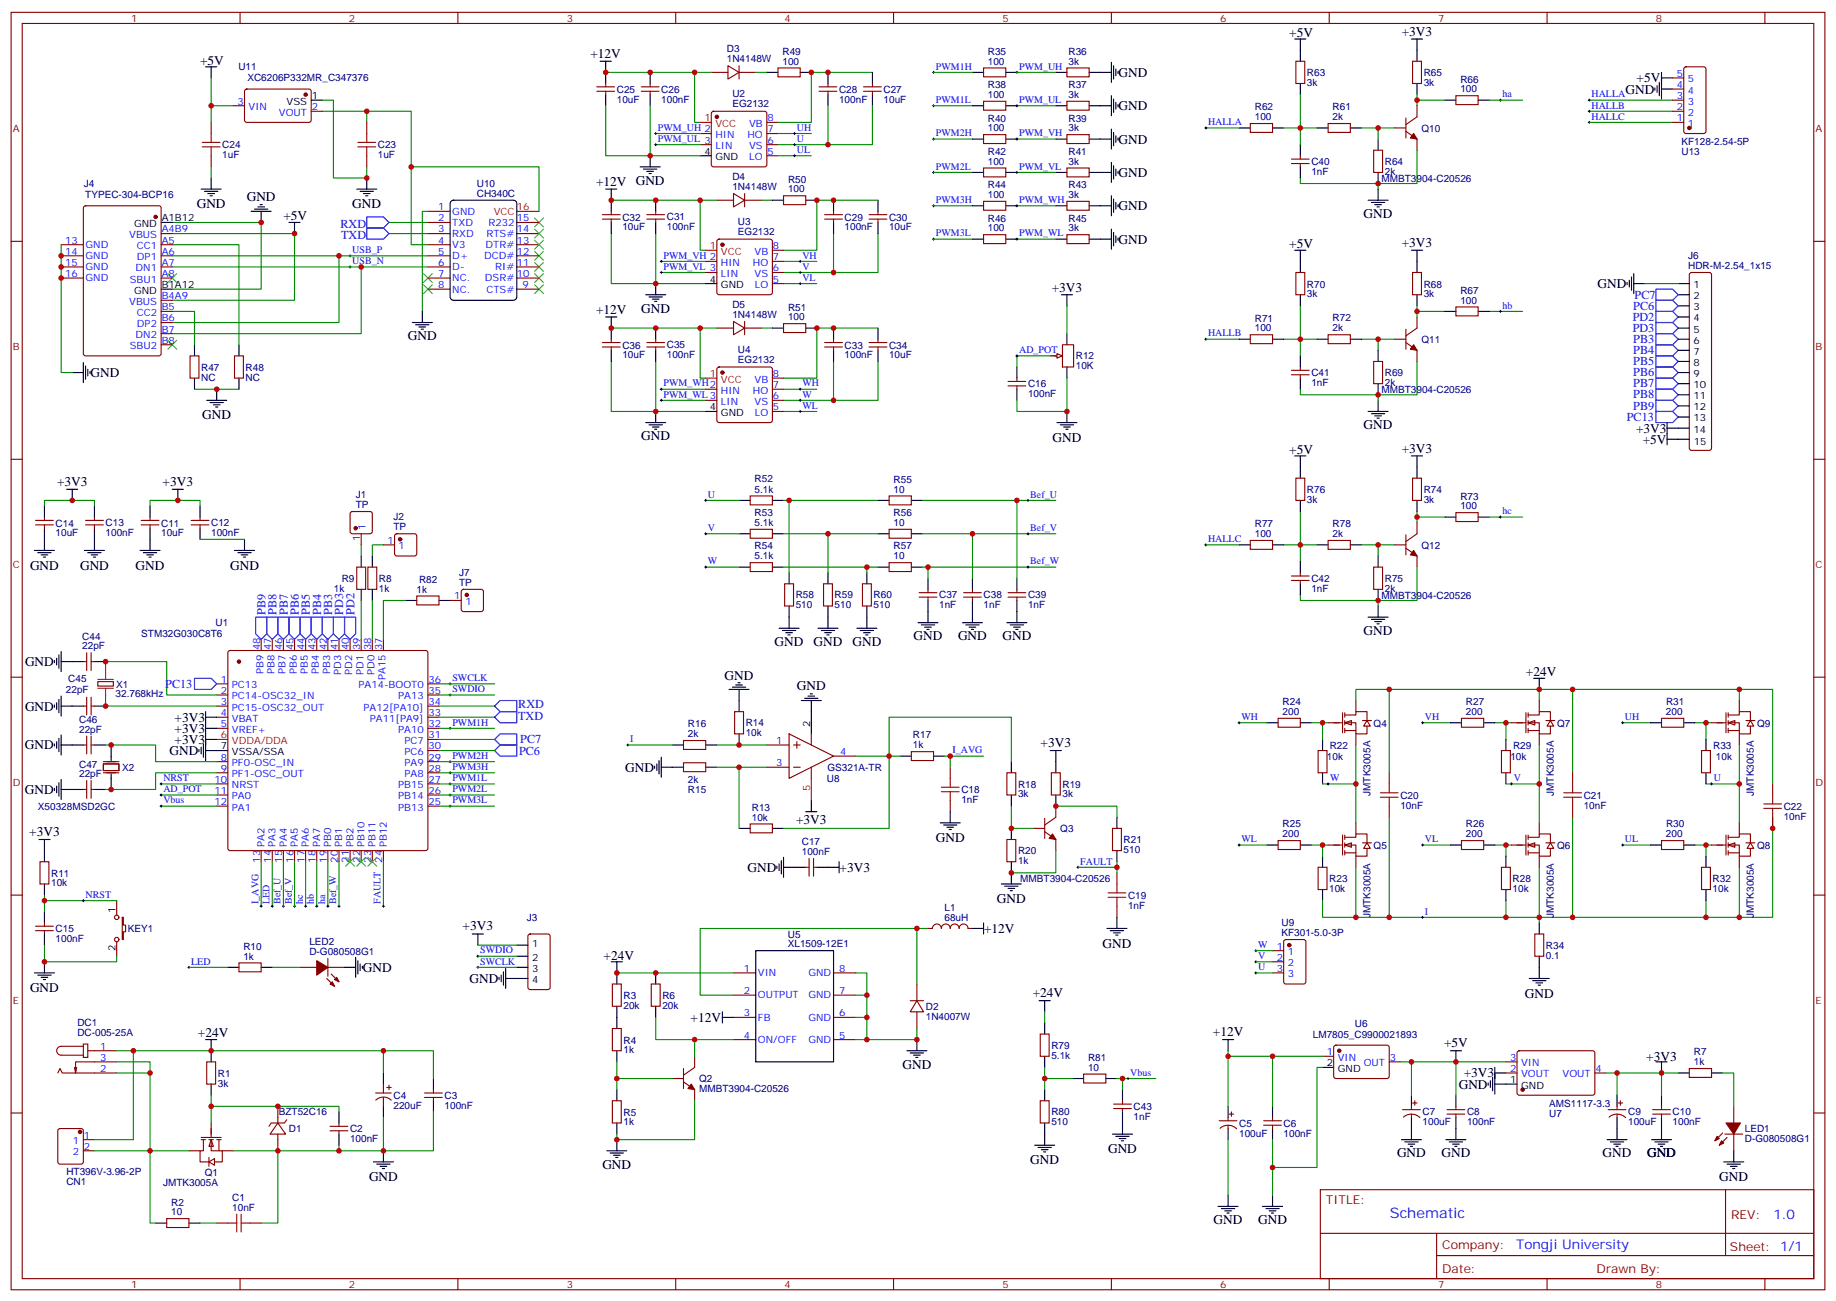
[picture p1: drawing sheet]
<svg xmlns="http://www.w3.org/2000/svg" width="583mm" height="413mm" viewBox="0 0 583 413" stroke-linecap="round" stroke-linejoin="round" font-family="sans-serif">
<defs><g id="words">
<text font-size="4.6" fill="#00f" x="441.2" y="386.5">Schematic</text>
<g font-size="4.2">
<text x="409.2" y="11.7">+5V</text>
<text x="445" y="11.4">+3V3</text>
<text x="63.5" y="20.5">+5V</text>
<text x="187.4" y="18.4">+12V</text>
<text x="355.1" y="24.4">GND</text>
<text x="515.9" y="29.7">GND</text>
<text x="519.5" y="26.1">+5V</text>
<text x="355.1" y="35">GND</text>
<text x="355.1" y="45.5">GND</text>
<text x="189.2" y="58.9">+12V GND</text>
<text x="355.1" y="56.1">GND</text>
<text x="78.3" y="63.9">GND</text>
<text x="62.4" y="66">GND</text>
<text x="90" y="69.9">+5V</text>
<text x="111.8" y="66">GND</text>
<text x="355.1" y="66.7">GND</text>
<text x="432.9" y="69.2">GND</text>
<text x="355.1" y="77.3">GND</text>
<text x="409.2" y="78.7">+5V</text>
<text x="445" y="78.4">+3V3</text>
<text x="333.8" y="92.5">+3V3</text>
<text x="507.1" y="91.5">GND</text>
<text x="189.2" y="99.5">+12V</text>
<text x="203.6" y="99.2">GND</text>
<text x="129.5" y="108">GND</text>
<text x="28.8" y="119.7">GND</text>
<text x="64.2" y="133">GND</text>
<text x="432.9" y="136.2">GND</text>
<text x="519.3" y="137.3">+3V3</text>
<text x="203.6" y="139.7">GND</text>
<text x="334.1" y="140.2">GND</text>
<text x="409.2" y="144">+5V</text>
<text x="445" y="143.7">+3V3</text>
<text x="521.4" y="140.8">+5V</text>
<text x="18.1" y="154.2">+3V3</text>
<text x="51.6" y="154.2">+3V3</text>
<text x="9.5" y="180.8">GND</text>
<text x="25.4" y="180.8">GND</text>
<text x="43" y="180.8">GND</text>
<text x="73" y="180.8">GND</text>
<text x="290" y="203.2">GND</text>
<text x="304.1" y="203.2">GND</text>
<text x="318.2" y="203.2">GND</text>
<text x="432.9" y="201.5">GND</text>
<text x="245.9" y="205">GND</text>
<text x="258.2" y="205">GND</text>
<text x="270.6" y="205">GND</text>
<text x="7.9" y="211.3">GND</text>
<text x="230" y="215.6">GND</text>
<text x="484.4" y="214.5">+24V</text>
<text x="252.9" y="219">GND</text>
<text x="7.9" y="225.5">GND</text>
<text x="55.4" y="229">+3V3</text>
<text x="55.4" y="232.5">+3V3</text>
<text x="7.9" y="237.8">GND</text>
<text x="53.8" y="239.6">GND</text>
<text x="55.4" y="236">+3V3</text>
<text x="330.3" y="237.1">+3V3</text>
<text x="198.4" y="244.9">GND</text>
<text x="7.9" y="251.9">GND</text>
<text x="252.7" y="261.6">+3V3</text>
<text x="9.3" y="265.4">+3V3</text>
<text x="297" y="267.1">GND</text>
<text x="237.3" y="276.6">GND</text>
<text x="266.5" y="276.6">+3V3</text>
<text x="316.4" y="286.6">GND</text>
<text x="146.9" y="295.3">+3V3</text>
<text x="312.4" y="296">+12V</text>
<text x="191.6" y="304.5">+24V</text>
<text x="350" y="300.7">GND</text>
<text x="115.2" y="308.4">GND</text>
<text x="149.1" y="311.9">GND</text>
<text x="9.5" y="314.8">GND</text>
<text x="327.8" y="316.5">+24V</text>
<text x="484" y="316.5">GND</text>
<text x="62.8" y="329.2">+24V</text>
<text x="219.2" y="324.2">+12V</text>
<text x="385" y="328.8">+12V</text>
<text x="458.4" y="332.3">+5V</text>
<text x="286.5" y="339.1">GND</text>
<text x="464.6" y="341.9">+3V3</text>
<text x="522.6" y="336.6">+3V3</text>
<text x="463" y="345.4">GND</text>
<text x="351.7" y="366">GND</text>
<text x="191.2" y="370.8">GND</text>
<text x="327" y="369.5">GND</text>
<text x="443.4" y="367.3">GND</text>
<text x="457.6" y="367.3">GND</text>
<text x="508.7" y="367.3">GND</text>
<text x="522.8" y="367.3">GND</text>
<text x="117.1" y="374.8">GND</text>
<text x="545.8" y="374.8">GND</text>
<text x="385.2" y="388.4">GND</text>
<text x="399.3" y="388.4">GND</text>
</g>
<g font-size="4.2" fill="#00f">
<text x="562.9" y="386.8">1.0</text>
<text x="481.3" y="396.3">Tongji University</text>
</g>
<g font-size="3.9" fill="#00f">
<text x="108" y="72.3">RXD</text>
<text x="108.3" y="75.9">TXD</text>
<text x="518.9" y="94.8">PC7</text>
<text x="518.2" y="101.7">PD2</text>
<text x="518.4" y="98.3">PC6</text>
<text x="518.2" y="105.3">PD3</text>
<text x="518.4" y="108.8">PB3</text>
<text x="518.4" y="112.3">PB4</text>
<text x="518.4" y="119.4">PB6</text>
<text x="518.4" y="115.8">PB5</text>
<text x="518.4" y="122.9">PB7</text>
<text x="518.4" y="130">PB9</text>
<text x="518.4" y="126.4">PB8</text>
<text x="516.4" y="133.6">PC13</text>
<text x="84.3" y="195.1" transform="rotate(-90 84.3 195.1)">PB9</text>
<text x="87.8" y="195.1" transform="rotate(-90 87.8 195.1)">PB8</text>
<text x="91.3" y="195.1" transform="rotate(-90 91.3 195.1)">PB7</text>
<text x="94.9" y="195.1" transform="rotate(-90 94.9 195.1)">PB6</text>
<text x="98.4" y="195.1" transform="rotate(-90 98.4 195.1)">PB5</text>
<text x="101.9" y="195.1" transform="rotate(-90 101.9 195.1)">PB4</text>
<text x="105.4" y="195.1" transform="rotate(-90 105.4 195.1)">PB3</text>
<text x="109" y="195.1" transform="rotate(-90 109 195.1)">PD3</text>
<text x="112.5" y="195.1" transform="rotate(-90 112.5 195.1)">PD2</text>
<text x="52.5" y="218.2">PC13</text>
<text x="164.5" y="224.8">RXD</text>
<text x="164.5" y="228.3">TXD</text>
<text x="164.8" y="239.4">PC6</text>
<text x="165.2" y="235.9">PC7</text>
</g>
<g font-size="3.9" fill="#800">
<text x="420.9" y="382.1">TITLE:</text>
<text x="549.5" y="386.8">REV:</text>
<text x="457.8" y="396.3">Company:</text>
<text x="549.1" y="396.9">Sheet: 1/1</text>
<text x="457.8" y="404">Date:</text>
<text x="506.8" y="404.1">Drawn By:</text>
</g>
<g font-size="3.2" fill="#800">
<text x="41.6" y="6.9">1</text>
<text x="110.8" y="6.9">2</text>
<text x="179.9" y="6.9">3</text>
<text x="249.1" y="6.9">4</text>
<text x="318.2" y="6.9">5</text>
<text x="387.3" y="6.9">6</text>
<text x="456.5" y="6.9">7</text>
<text x="525.6" y="6.9">8</text>
<text x="4.1" y="42">A</text>
<text x="576.3" y="42">A</text>
<text x="4.1" y="111.2">B</text>
<text x="576.3" y="111.2">B</text>
<text x="4.1" y="180.3">C</text>
<text x="576.3" y="180.3">C</text>
<text x="4.1" y="249.4">D</text>
<text x="576.3" y="249.4">D</text>
<text x="4.1" y="318.6">E</text>
<text x="576.3" y="318.6">E</text>
<text x="41.6" y="408.7">1</text>
<text x="110.8" y="408.7">2</text>
<text x="179.9" y="408.7">3</text>
<text x="249.1" y="408.7">4</text>
<text x="318.2" y="408.7">5</text>
<text x="387.3" y="408.7">6</text>
<text x="456.5" y="408.7">7</text>
<text x="525.6" y="408.7">8</text>
</g>
<g font-size="3.2" fill="#000080">
<text x="230.7" y="16.6">D3</text>
<text x="248.4" y="17.4">R49</text>
<text x="313.6" y="17.5">R35</text>
<text x="339.2" y="17.4">R36</text>
<text x="75.7" y="22.3">U11</text>
<text x="230.7" y="19.8">1N4148W</text>
<text x="248.4" y="20.5">100</text>
<text x="313.6" y="20.5">100</text>
<text x="339.2" y="20.5">3k</text>
<text x="78.5" y="25.8">XC6206P332MR_C347376</text>
<text x="195.8" y="29.5">C25</text>
<text x="209.9" y="29.4">C26</text>
<text x="266.3" y="29.5">C28</text>
<text x="280.5" y="29.5">C27</text>
<text x="313.6" y="28">R38</text>
<text x="339.2" y="28">R37</text>
<text x="414.9" y="27.3">3k</text>
<text x="414.9" y="24.2">R63</text>
<text x="451.9" y="27.3">3k</text>
<text x="451.9" y="24.2">R65</text>
<text x="463.6" y="29.3">100</text>
<text x="463.6" y="26.2">R66</text>
<text x="195.8" y="32.6">10uF</text>
<text x="209.9" y="32.6">100nF</text>
<text x="232.5" y="34.1">EG2132</text>
<text x="232.5" y="30.9">U2</text>
<text x="266.3" y="32.6">100nF</text>
<text x="280.5" y="32.6">10uF</text>
<text x="313.6" y="31.1">100</text>
<text x="339.2" y="31.1">3k</text>
<text x="398.3" y="35.1">R62</text>
<text x="423" y="35">R61</text>
<text x="313.6" y="41.7">100</text>
<text x="313.6" y="38.6">R40</text>
<text x="339.2" y="41.7">3k</text>
<text x="339.2" y="38.6">R39</text>
<text x="398.3" y="38.1">100</text>
<text x="423" y="38.1">2k</text>
<text x="451.2" y="41.8">Q10</text>
<text x="70.6" y="47">C24</text>
<text x="119.9" y="47">C23</text>
<text x="533.7" y="46.1">KF128-2.54-5P</text>
<text x="70.6" y="50.2">1uF</text>
<text x="119.9" y="50.2">1uF</text>
<text x="313.6" y="52.2">100</text>
<text x="313.6" y="49.2">R42</text>
<text x="339.2" y="52.2">3k</text>
<text x="339.2" y="49.2">R41</text>
<text x="416.3" y="52.3">C40</text>
<text x="439.6" y="52.4">R64</text>
<text x="533.7" y="49.3">U13</text>
<text x="26.6" y="59.4">J4</text>
<text x="151.4" y="59.3">U10</text>
<text x="232.5" y="57.2">D4</text>
<text x="250.1" y="58">R50</text>
<text x="313.6" y="59.8">R44</text>
<text x="339.2" y="59.8">R43</text>
<text x="416.3" y="55.5">1nF</text>
<text x="438.5" y="57.6">MMBT3904-C20526</text>
<text x="439.6" y="55.5">2k</text>
<text x="27.1" y="62.9">TYPEC-304-BCP16</text>
<text x="151.4" y="62.4">CH340C</text>
<text x="232.5" y="60.4">1N4148W</text>
<text x="250.1" y="61.1">100</text>
<text x="313.6" y="62.8">100</text>
<text x="339.2" y="62.8">3k</text>
<text x="197.6" y="70.1">C32</text>
<text x="211.7" y="70">C31</text>
<text x="234.2" y="71.4">U3</text>
<text x="268.1" y="70.1">C29</text>
<text x="282.2" y="70.1">C30</text>
<text x="313.6" y="70.4">R46</text>
<text x="339.2" y="70.3">R45</text>
<text x="197.6" y="73.1">10uF</text>
<text x="211.7" y="73.1">100nF</text>
<text x="234.2" y="74.7">EG2132</text>
<text x="268.1" y="73.1">100nF</text>
<text x="282.2" y="73.1">10uF</text>
<text x="313.6" y="73.4">100</text>
<text x="339.2" y="73.4">3k</text>
<text x="535.9" y="82.2">J6</text>
<text x="535.9" y="85.4">HDR-M-2.54_1x15</text>
<text x="414.9" y="94.3">3k</text>
<text x="414.9" y="91.3">R70</text>
<text x="451.9" y="94.3">3k</text>
<text x="451.9" y="91.3">R68</text>
<text x="463.6" y="93.3">R67</text>
<text x="232.5" y="100.9">1N4148W</text>
<text x="232.5" y="97.7">D5</text>
<text x="250.1" y="101.6">100</text>
<text x="250.1" y="98.6">R51</text>
<text x="423" y="102">R72</text>
<text x="463.6" y="96.3">100</text>
<text x="398.3" y="105.2">100</text>
<text x="398.3" y="102.1">R71</text>
<text x="423" y="105.2">2k</text>
<text x="197.6" y="113.7">10uF</text>
<text x="197.6" y="110.7">C36</text>
<text x="211.7" y="113.7">100nF</text>
<text x="211.7" y="110.5">C35</text>
<text x="234.2" y="112">U4</text>
<text x="268.1" y="113.7">100nF</text>
<text x="268.1" y="110.7">C33</text>
<text x="282.2" y="113.7">10uF</text>
<text x="282.2" y="110.7">C34</text>
<text x="451.2" y="108.8">Q11</text>
<text x="63.9" y="117.6">R47</text>
<text x="78" y="117.6">R48</text>
<text x="234.2" y="115.2">EG2132</text>
<text x="341.5" y="117.2">10K</text>
<text x="341.5" y="114.1">R12</text>
<text x="416.3" y="119.3">C41</text>
<text x="439.6" y="119.4">R69</text>
<text x="63.9" y="120.8">NC</text>
<text x="78" y="120.8">NC</text>
<text x="326.3" y="122.9">C16</text>
<text x="416.3" y="122.5">1nF</text>
<text x="438.5" y="124.7">MMBT3904-C20526</text>
<text x="439.6" y="122.5">2k</text>
<text x="326.3" y="126">100nF</text>
<text x="239.5" y="153.1">R52</text>
<text x="283.6" y="153.1">R55</text>
<text x="112.9" y="161.3">TP</text>
<text x="112.9" y="158.1">J1</text>
<text x="239.5" y="156.3">5.1k</text>
<text x="283.6" y="156.3">10</text>
<text x="414.9" y="159.6">3k</text>
<text x="414.9" y="156.5">R76</text>
<text x="451.9" y="159.6">3k</text>
<text x="451.9" y="156.5">R74</text>
<text x="463.6" y="161.6">100</text>
<text x="463.6" y="158.5">R73</text>
<text x="17.6" y="167.1">C14</text>
<text x="33.5" y="167">C13</text>
<text x="51.2" y="167.1">C11</text>
<text x="67" y="167">C12</text>
<text x="124.9" y="165.1">J2</text>
<text x="239.5" y="166.9">5.1k</text>
<text x="239.5" y="163.7">R53</text>
<text x="283.6" y="166.9">10</text>
<text x="283.6" y="163.7">R56</text>
<text x="398.3" y="167.4">R77</text>
<text x="423" y="167.3">R78</text>
<text x="17.6" y="170.1">10uF</text>
<text x="33.5" y="170.1">100nF</text>
<text x="51.2" y="170.1">10uF</text>
<text x="67" y="170.1">100nF</text>
<text x="124.9" y="168.3">TP</text>
<text x="398.3" y="170.4">100</text>
<text x="423" y="170.4">2k</text>
<text x="239.5" y="177.5">5.1k</text>
<text x="239.5" y="174.3">R54</text>
<text x="283.6" y="177.5">10</text>
<text x="283.6" y="174.3">R57</text>
<text x="451.2" y="174.1">Q12</text>
<text x="108.5" y="184.7">R9</text>
<text x="120.3" y="184.7">R8</text>
<text x="133" y="184.9">R82</text>
<text x="145.7" y="185.9">TP</text>
<text x="145.7" y="182.8">J7</text>
<text x="416.3" y="184.6">C42</text>
<text x="439.6" y="184.7">R75</text>
<text x="106" y="187.8">1k</text>
<text x="120.3" y="187.8">1k</text>
<text x="132.2" y="188.1">1k</text>
<text x="252.6" y="189.9">R58</text>
<text x="264.9" y="189.9">R59</text>
<text x="277.3" y="189.9">R60</text>
<text x="298.1" y="189.9">C37</text>
<text x="312.2" y="189.9">C38</text>
<text x="326.3" y="189.9">C39</text>
<text x="416.3" y="187.8">1nF</text>
<text x="438.5" y="189.9">MMBT3904-C20526</text>
<text x="439.6" y="187.8">2k</text>
<text x="252.6" y="193.1">510</text>
<text x="264.9" y="193.1">510</text>
<text x="277.3" y="193.1">510</text>
<text x="298.1" y="193.1">1nF</text>
<text x="312.2" y="193.1">1nF</text>
<text x="326.3" y="193.1">1nF</text>
<text x="26.1" y="203">C44</text>
<text x="44.9" y="202.3">STM32G030C8T6</text>
<text x="68.5" y="198.7">U1</text>
<text x="26.1" y="206.1">22pF</text>
<text x="20.9" y="220">22pF</text>
<text x="21.7" y="216.4">C45</text>
<text x="36.7" y="221.3">32.768kHz</text>
<text x="36.9" y="218.2">X1</text>
<text x="407.1" y="226.9">200</text>
<text x="407.1" y="223.7">R24</text>
<text x="465.3" y="226.9">200</text>
<text x="465.3" y="223.7">R27</text>
<text x="528.8" y="226.9">200</text>
<text x="528.8" y="223.7">R31</text>
<text x="25.1" y="232.5">22pF</text>
<text x="25.1" y="229.5">C46</text>
<text x="218.4" y="233.9">2k</text>
<text x="218.4" y="230.8">R16</text>
<text x="236.7" y="233.6">10k</text>
<text x="236.7" y="230.5">R14</text>
<text x="436" y="230.6">Q4</text>
<text x="494.2" y="230.6">Q7</text>
<text x="557.7" y="230.6">Q9</text>
<text x="289.8" y="237.5">1k</text>
<text x="289.8" y="234.3">R17</text>
<text x="422.1" y="237.5">R22</text>
<text x="480.3" y="237.5">R29</text>
<text x="543.8" y="237.5">R33</text>
<text x="25.1" y="243.6">C47</text>
<text x="38.7" y="244.7">X2</text>
<text x="262.7" y="244.7">GS321A-TR</text>
<text x="421.2" y="241.1">10k</text>
<text x="479.4" y="241.1">10k</text>
<text x="544.7" y="241.1">10k</text>
<text x="25.1" y="246.6">22pF</text>
<text x="218.4" y="248.4">2k</text>
<text x="218.4" y="251.6">R15</text>
<text x="262.5" y="248.2">U8</text>
<text x="305.2" y="251.7">C18</text>
<text x="323.1" y="250">R18</text>
<text x="337.3" y="250">R19</text>
<text x="12.1" y="256.9">X50328MSD2GC</text>
<text x="238.6" y="257.3">R13</text>
<text x="305.2" y="254.8">1nF</text>
<text x="323.1" y="253">3k</text>
<text x="337.3" y="253">3k</text>
<text x="435" y="252.5" transform="rotate(-90 435 252.5)">JMTK3005A</text>
<text x="444.5" y="256.6">10nF</text>
<text x="444.5" y="253.5">C20</text>
<text x="493.3" y="252.5" transform="rotate(-90 493.3 252.5)">JMTK3005A</text>
<text x="502.7" y="256.6">10nF</text>
<text x="502.7" y="253.5">C21</text>
<text x="556.8" y="252.5" transform="rotate(-90 556.8 252.5)">JMTK3005A</text>
<text x="566.2" y="257">C22</text>
<text x="238.6" y="260.4">10k</text>
<text x="407.1" y="262.5">R25</text>
<text x="465.3" y="262.5">R26</text>
<text x="528.8" y="262.5">R30</text>
<text x="566.2" y="260.1">10nF</text>
<text x="254.5" y="268.2">C17</text>
<text x="336.5" y="264.1">Q3</text>
<text x="356.7" y="267.5">R21</text>
<text x="407.1" y="265.7">200</text>
<text x="436" y="269.5">Q5</text>
<text x="465.3" y="265.7">200</text>
<text x="494.2" y="269.5">Q6</text>
<text x="528.8" y="265.7">200</text>
<text x="557.7" y="269.5">Q8</text>
<text x="254.5" y="271.3">100nF</text>
<text x="323.1" y="274.2">1k</text>
<text x="323.1" y="271.1">R20</text>
<text x="356.7" y="270.7">510</text>
<text x="16.2" y="281.2">10k</text>
<text x="16.2" y="278.2">R11</text>
<text x="323.8" y="279.9">MMBT3904-C20526</text>
<text x="421.9" y="279.9">R23</text>
<text x="480.1" y="279.9">R28</text>
<text x="543.6" y="279.9">R32</text>
<text x="358.1" y="285.2">C19</text>
<text x="421.9" y="283">10k</text>
<text x="480.1" y="283">10k</text>
<text x="543.6" y="283">10k</text>
<text x="167.2" y="292.1">J3</text>
<text x="299.8" y="292.1">68uH</text>
<text x="299.8" y="288.9">L1</text>
<text x="358.1" y="288.3">1nF</text>
<text x="406.8" y="293.9">U9</text>
<text x="435" y="291.3" transform="rotate(-90 435 291.3)">JMTK3005A</text>
<text x="493.3" y="291.3" transform="rotate(-90 493.3 291.3)">JMTK3005A</text>
<text x="556.8" y="291.3" transform="rotate(-90 556.8 291.3)">JMTK3005A</text>
<text x="17.6" y="298.9">100nF</text>
<text x="17.6" y="295.7">C15</text>
<text x="40.6" y="295.7">KEY1</text>
<text x="98.2" y="299.9">LED2</text>
<text x="250.1" y="297.6">U5</text>
<text x="406.8" y="297">KF301-5.0-3P</text>
<text x="77.3" y="304.5">1k</text>
<text x="77.3" y="301.3">R10</text>
<text x="98.2" y="303.1">D-G080508G1</text>
<text x="250.1" y="300.6">XL1509-12E1</text>
<text x="490.7" y="304.2">0.1</text>
<text x="490.7" y="301.1">R34</text>
<text x="197.9" y="317">R3</text>
<text x="210.3" y="317">R6</text>
<text x="197.9" y="320.1">20k</text>
<text x="210.3" y="320.1">20k</text>
<text x="293.9" y="323.6">1N4007W</text>
<text x="293.9" y="320.4">D2</text>
<text x="24.6" y="328.7">DC-005-25A</text>
<text x="24.6" y="325.5">DC1</text>
<text x="416.7" y="329.3">LM7805_C9900021893</text>
<text x="430.1" y="325.8">U6</text>
<text x="197.9" y="334.2">1k</text>
<text x="197.9" y="331.2">R4</text>
<text x="333.7" y="335.9">5.1k</text>
<text x="333.7" y="332.8">R79</text>
<text x="537.6" y="334.8">R7</text>
<text x="69.1" y="341.6">R1</text>
<text x="345.4" y="339.8">10</text>
<text x="345.4" y="336.6">R81</text>
<text x="537.6" y="338">1k</text>
<text x="69.1" y="344.8">3k</text>
<text x="221.9" y="346.5">MMBT3904-C20526</text>
<text x="221.9" y="343.4">Q2</text>
<text x="88.5" y="353.9">BZT52C16</text>
<text x="124.9" y="351.9">220uF</text>
<text x="124.9" y="348.7">C4</text>
<text x="141.1" y="351.8">100nF</text>
<text x="141.1" y="348.7">C3</text>
<text x="333.7" y="353.9">R80</text>
<text x="359.8" y="352.2">C43</text>
<text x="451.6" y="353.9">C7</text>
<text x="465.7" y="353.9">C8</text>
<text x="491.8" y="351.2">AMS1117-3.3</text>
<text x="516.8" y="353.9">C9</text>
<text x="530.9" y="353.9">C10</text>
<text x="91.7" y="359.2">D1</text>
<text x="111.1" y="359.2">C2</text>
<text x="197.9" y="357.1">1k</text>
<text x="197.9" y="354.1">R5</text>
<text x="333.7" y="357.1">510</text>
<text x="359.8" y="355.3">1nF</text>
<text x="393.3" y="357.5">C5</text>
<text x="407.5" y="357.5">C6</text>
<text x="451.6" y="357.1">100uF</text>
<text x="465.7" y="357.1">100nF</text>
<text x="491.8" y="354.4">U7</text>
<text x="516.8" y="357.1">100uF</text>
<text x="530.9" y="357.1">100nF</text>
<text x="553.9" y="359.2">LED1</text>
<text x="111.1" y="362.4">100nF</text>
<text x="393.3" y="360.6">100uF</text>
<text x="407.5" y="360.6">100nF</text>
<text x="553.9" y="362.4">D-G080508G1</text>
<text x="21.1" y="372.9">HT396V-3.96-2P</text>
<text x="21.1" y="376.1">CN1</text>
<text x="51.8" y="376.2">JMTK3005A</text>
<text x="65" y="373.1">Q1</text>
<text x="54.3" y="382.5">R2</text>
<text x="73.7" y="381">C1</text>
<text x="54.3" y="385.6">10</text>
<text x="73.7" y="384.2">10nF</text>
</g>
<g font-size="3.2" fill="#00f">
<text x="297" y="22.1">PWM1H</text>
<text x="323.5" y="22.1">PWM_UH</text>
<text x="532.3" y="27.9">4</text>
<text x="532.3" y="24.4">5</text>
<text x="535.8" y="29.7">4</text>
<text x="535.8" y="26.1">5</text>
<text x="75.4" y="33.2">3</text>
<text x="78.9" y="35">VIN</text>
<text x="99" y="35">2</text>
<text x="297" y="32.7">PWM1L</text>
<text x="323.5" y="32.7">PWM_UL</text>
<text x="477" y="30.9">ha</text>
<text x="505.2" y="30.9">HALLA</text>
<text x="505.2" y="34.4">HALLB</text>
<text x="532.3" y="35">2</text>
<text x="532.3" y="31.4">3</text>
<text x="535.8" y="33.2">3</text>
<text x="88.5" y="36.7">VOUT</text>
<text x="208.8" y="41.5">PWM_UH 2</text>
<text x="237.8" y="40.3">VB</text>
<text x="243.6" y="38.5">8</text>
<text x="252.9" y="41.5">UH</text>
<text x="383.5" y="39.7">HALLA</text>
<text x="505.2" y="38">HALLC</text>
<text x="532.3" y="38.5">1</text>
<text x="535.8" y="40.3">1</text>
<text x="535.8" y="36.7">2</text>
<text x="208.8" y="45">PWM_UL 3</text>
<text x="227.1" y="43.8">HIN</text>
<text x="227.1" y="47.3">LIN</text>
<text x="237.2" y="43.8">HO</text>
<text x="237.8" y="47.3">VS</text>
<text x="243.6" y="45.5">6</text>
<text x="243.6" y="42">7</text>
<text x="252.9" y="45">U</text>
<text x="297" y="43.3">PWM2H</text>
<text x="323.5" y="43.3">PWM_VH</text>
<text x="237.8" y="50.8">LO</text>
<text x="243.6" y="49.1">5</text>
<text x="252.9" y="48.5">UL</text>
<text x="297" y="53.8">PWM2L</text>
<text x="323.5" y="53.8">PWM_VL</text>
<text x="297" y="64.4">PWM3H</text>
<text x="323.5" y="64.4">PWM_WH</text>
<text x="139.1" y="70.2">2</text>
<text x="139.1" y="66.7">1</text>
<text x="143.6" y="71.6">TXD</text>
<text x="143.6" y="68.1">GND</text>
<text x="155.1" y="71.6">R232</text>
<text x="164" y="70.2">15</text>
<text x="20.7" y="77.3">13</text>
<text x="41" y="75.5">VBUS</text>
<text x="51.3" y="77.3">A5</text>
<text x="51.3" y="73.8">A4B9</text>
<text x="139.1" y="77.3">4</text>
<text x="139.1" y="73.8">3</text>
<text x="143.6" y="75.2">RXD</text>
<text x="154.4" y="75.2">RTS#</text>
<text x="164" y="73.8">14</text>
<text x="164" y="77.3">13</text>
<text x="297" y="75">PWM3L</text>
<text x="323.5" y="75">PWM_WL</text>
<text x="20.7" y="80.8">14</text>
<text x="27.2" y="82.2">GND</text>
<text x="27.2" y="78.7">GND</text>
<text x="43.4" y="79.1">CC1</text>
<text x="43.5" y="82.6">DP1</text>
<text x="51.3" y="80.8">A6</text>
<text x="111.8" y="80.3">USB_P</text>
<text x="111.8" y="83.8">USB_N</text>
<text x="139.1" y="80.8">5</text>
<text x="143.6" y="82.2">D+</text>
<text x="143.6" y="78.7">V3</text>
<text x="153.6" y="82.2">DCD#</text>
<text x="154.1" y="78.7">DTR#</text>
<text x="164" y="80.8">12</text>
<text x="210.6" y="82.1">PWM_VH 2</text>
<text x="239.5" y="80.8">VB</text>
<text x="245.4" y="82.6">7</text>
<text x="245.4" y="79.1">8</text>
<text x="254.7" y="82.1">VH</text>
<text x="20.7" y="87.9">16</text>
<text x="20.7" y="84.3">15</text>
<text x="27.2" y="89.3">GND</text>
<text x="27.2" y="85.8">GND</text>
<text x="41.2" y="89.6">SBU1</text>
<text x="43" y="86.1">DN1</text>
<text x="51.3" y="87.9">A8</text>
<text x="51.3" y="84.3">A7</text>
<text x="139.1" y="87.9">7</text>
<text x="139.1" y="84.3">6</text>
<text x="143.6" y="89.3">NC.</text>
<text x="143.6" y="85.8">D-</text>
<text x="153.9" y="89.3">DSR#</text>
<text x="157.2" y="85.8">RI#</text>
<text x="164" y="84.3">11</text>
<text x="164" y="87.9">10</text>
<text x="210.6" y="85.6">PWM_VL 3</text>
<text x="228.8" y="84.3">HIN</text>
<text x="228.8" y="87.9">LIN</text>
<text x="239" y="84.3">HO</text>
<text x="239.5" y="87.9">VS</text>
<text x="245.4" y="89.6">5</text>
<text x="245.4" y="86.1">6</text>
<text x="254.7" y="89.1">VL</text>
<text x="254.7" y="85.6">V</text>
<text x="51.3" y="94.9">B4A9</text>
<text x="139.1" y="91.4">8</text>
<text x="143.6" y="92.8">NC.</text>
<text x="154.4" y="92.8">CTS#</text>
<text x="165.8" y="91.4">9</text>
<text x="239.6" y="91.4">LO</text>
<text x="41" y="96.7">VBUS</text>
<text x="43.4" y="100.2">CC2</text>
<text x="51.3" y="102">B6</text>
<text x="51.3" y="98.5">B5</text>
<text x="477" y="97.9">hb</text>
<text x="43" y="107.3">DN2</text>
<text x="43.5" y="103.8">DP2</text>
<text x="51.3" y="105.5">B7</text>
<text x="383.5" y="106.8">HALLB</text>
<text x="41.2" y="110.8">SBU2</text>
<text x="51.3" y="109">B8</text>
<text x="323.5" y="112">AD_POT</text>
<text x="245.4" y="119.6">8</text>
<text x="210.6" y="122.6">PWM_WH2</text>
<text x="228.8" y="124.9">HIN</text>
<text x="239" y="124.9">HO</text>
<text x="239.5" y="121.4">VB</text>
<text x="245.4" y="123.2">7</text>
<text x="254.7" y="122.6">WH</text>
<text x="210.6" y="126.2">PWM_WL 3</text>
<text x="228.8" y="128.4">LIN</text>
<text x="239.5" y="128.4">VS</text>
<text x="239.6" y="132">LO</text>
<text x="245.4" y="130.2">5</text>
<text x="245.4" y="126.7">6</text>
<text x="254.7" y="129.7">WL</text>
<text x="254.7" y="126.2">W</text>
<text x="224.7" y="157.9">U</text>
<text x="327" y="157.9">Bef_U</text>
<text x="477" y="163.2">hc</text>
<text x="114.3" y="171.6" transform="rotate(-90 114.3 171.6)">1</text>
<text x="116.1" y="168.1" transform="rotate(-90 116.1 168.1)">1</text>
<text x="123" y="172.5">1</text>
<text x="224.7" y="168.5">V</text>
<text x="327" y="168.5">Bef_V</text>
<text x="383.5" y="172">HALLC</text>
<text x="126.5" y="174.3">1</text>
<text x="224.7" y="179.1">W</text>
<text x="327" y="179.1">Bef_W</text>
<text x="144.2" y="190.2">1</text>
<text x="147.7" y="191.9">1</text>
<text x="82.5" y="206.2" transform="rotate(-90 82.5 206.2)">48</text>
<text x="86.1" y="206.2" transform="rotate(-90 86.1 206.2)">47</text>
<text x="89.6" y="206.2" transform="rotate(-90 89.6 206.2)">46</text>
<text x="93.1" y="206.2" transform="rotate(-90 93.1 206.2)">45</text>
<text x="96.7" y="206.2" transform="rotate(-90 96.7 206.2)">44</text>
<text x="100.2" y="206.2" transform="rotate(-90 100.2 206.2)">43</text>
<text x="103.7" y="206.2" transform="rotate(-90 103.7 206.2)">42</text>
<text x="107.2" y="206.2" transform="rotate(-90 107.2 206.2)">41</text>
<text x="110.8" y="206.2" transform="rotate(-90 110.8 206.2)">40</text>
<text x="114.3" y="206.2" transform="rotate(-90 114.3 206.2)">39</text>
<text x="117.8" y="206.2" transform="rotate(-90 117.8 206.2)">38</text>
<text x="121.4" y="206.2" transform="rotate(-90 121.4 206.2)">37</text>
<text x="83.6" y="213.8" transform="rotate(-90 83.6 213.8)">PB9</text>
<text x="87.1" y="213.8" transform="rotate(-90 87.1 213.8)">PB8</text>
<text x="90.7" y="213.8" transform="rotate(-90 90.7 213.8)">PB7</text>
<text x="94.2" y="213.8" transform="rotate(-90 94.2 213.8)">PB6</text>
<text x="97.7" y="213.8" transform="rotate(-90 97.7 213.8)">PB5</text>
<text x="101.2" y="213.8" transform="rotate(-90 101.2 213.8)">PB4</text>
<text x="104.8" y="213.8" transform="rotate(-90 104.8 213.8)">PB3</text>
<text x="108.3" y="214.1" transform="rotate(-90 108.3 214.1)">PD3</text>
<text x="111.8" y="214.1" transform="rotate(-90 111.8 214.1)">PD2</text>
<text x="115.4" y="214.1" transform="rotate(-90 115.4 214.1)">PD1</text>
<text x="118.9" y="214.1" transform="rotate(-90 118.9 214.1)">PD0</text>
<text x="122.4" y="215.8" transform="rotate(-90 122.4 215.8)">PA15</text>
<text x="70.1" y="220.2">2</text>
<text x="70.1" y="216.6">1</text>
<text x="73.6" y="221.9">PC14-OSC32_IN</text>
<text x="73.6" y="218.4">PC13</text>
<text x="113.8" y="218.4">PA14-BOOT0</text>
<text x="126.4" y="221.9">PA13</text>
<text x="136" y="216.6">36</text>
<text x="136" y="220.2">35</text>
<text x="143.6" y="216.1">SWCLK</text>
<text x="143.6" y="219.6">SWDIO</text>
<text x="70.1" y="227.2">4</text>
<text x="70.1" y="223.7">3</text>
<text x="73.6" y="225.5">PC15-OSC32_OUT</text>
<text x="115.4" y="225.5">PA12[PA10]</text>
<text x="136" y="223.7">34</text>
<text x="136" y="227.2">33</text>
<text x="70.1" y="230.8">5</text>
<text x="73.6" y="232.5">VREF+</text>
<text x="73.6" y="229">VBAT</text>
<text x="117.4" y="229">PA11[PA9]</text>
<text x="126.4" y="232.5">PA10</text>
<text x="136" y="230.8">32</text>
<text x="143.6" y="230.2">PWM1H</text>
<text x="394.1" y="228.5">WH</text>
<text x="452.3" y="228.5">VH</text>
<text x="515.8" y="228.5">UH</text>
<text x="128.4" y="236">PC7</text>
<text x="128.4" y="239.6">PC6</text>
<text x="136" y="234.3">31</text>
<text x="136" y="237.8">30</text>
<text x="200" y="235.5">I</text>
<text x="246.3" y="236">1</text>
<text x="266.7" y="239.6">4</text>
<text x="302.3" y="239">I_AVG</text>
<text x="70.1" y="244.9">9</text>
<text x="70.1" y="241.3">8</text>
<text x="73.6" y="243.1">PF0-OSC_IN</text>
<text x="128.4" y="243.1">PA9</text>
<text x="136" y="241.3">29</text>
<text x="136" y="244.9">28</text>
<text x="143.6" y="240.8">PWM2H</text>
<text x="143.6" y="244.3">PWM3H</text>
<text x="246.3" y="243.1">3</text>
<text x="51.9" y="247.9">NRST</text>
<text x="51.9" y="251.4">AD_POT</text>
<text x="68.1" y="251.9">11</text>
<text x="68.1" y="248.4">10</text>
<text x="73.6" y="250.2">NRST</text>
<text x="73.6" y="246.6">PF1-OSC_OUT</text>
<text x="126.4" y="250.2">PB15</text>
<text x="128.4" y="246.6">PA8</text>
<text x="136" y="248.4">27</text>
<text x="136" y="251.9">26</text>
<text x="143.6" y="251.4">PWM2L</text>
<text x="143.6" y="247.9">PWM1L</text>
<text x="422.3" y="247.9">W</text>
<text x="480.5" y="247.9">V</text>
<text x="544" y="247.9">U</text>
<text x="51.9" y="254.9">Vbus</text>
<text x="68.1" y="255.4">12</text>
<text x="73.6" y="257.2">PA1</text>
<text x="73.6" y="253.7">PA0</text>
<text x="126.4" y="253.7">PB14</text>
<text x="126.4" y="257.2">PB13</text>
<text x="136" y="255.4">25</text>
<text x="143.6" y="254.9">PWM3L</text>
<text x="84" y="268.9" transform="rotate(-90 84 268.9)">PA2</text>
<text x="87.5" y="268.9" transform="rotate(-90 87.5 268.9)">PA3</text>
<text x="91" y="268.9" transform="rotate(-90 91 268.9)">PA4</text>
<text x="94.5" y="268.9" transform="rotate(-90 94.5 268.9)">PA5</text>
<text x="98.1" y="268.9" transform="rotate(-90 98.1 268.9)">PA6</text>
<text x="101.6" y="268.9" transform="rotate(-90 101.6 268.9)">PA7</text>
<text x="105.1" y="268.9" transform="rotate(-90 105.1 268.9)">PB0</text>
<text x="108.7" y="268.9" transform="rotate(-90 108.7 268.9)">PB1</text>
<text x="112.2" y="268.9" transform="rotate(-90 112.2 268.9)">PB2</text>
<text x="115.7" y="268.9" transform="rotate(-90 115.7 268.9)">PB10</text>
<text x="119.2" y="268.9" transform="rotate(-90 119.2 268.9)">PB11</text>
<text x="122.8" y="268.9" transform="rotate(-90 122.8 268.9)">PB12</text>
<text x="394.1" y="267.3">WL</text>
<text x="452.3" y="267.3">VL</text>
<text x="515.8" y="267.3">UL</text>
<text x="82.5" y="273.8" transform="rotate(-90 82.5 273.8)">13</text>
<text x="86.1" y="273.8" transform="rotate(-90 86.1 273.8)">14</text>
<text x="89.6" y="273.8" transform="rotate(-90 89.6 273.8)">15</text>
<text x="93.1" y="273.8" transform="rotate(-90 93.1 273.8)">16</text>
<text x="96.7" y="273.8" transform="rotate(-90 96.7 273.8)">17</text>
<text x="100.2" y="273.8" transform="rotate(-90 100.2 273.8)">18</text>
<text x="103.7" y="273.8" transform="rotate(-90 103.7 273.8)">19</text>
<text x="107.2" y="273.8" transform="rotate(-90 107.2 273.8)">20</text>
<text x="110.8" y="273.8" transform="rotate(-90 110.8 273.8)">21</text>
<text x="114.3" y="273.8" transform="rotate(-90 114.3 273.8)">22</text>
<text x="117.8" y="273.8" transform="rotate(-90 117.8 273.8)">23</text>
<text x="121.4" y="273.8" transform="rotate(-90 121.4 273.8)">24</text>
<text x="342.9" y="274.3">FAULT</text>
<text x="27.2" y="284.9">NRST</text>
<text x="82" y="286.8" transform="rotate(-90 82 286.8)">I_AVG</text>
<text x="85.6" y="286.8" transform="rotate(-90 85.6 286.8)">LED</text>
<text x="89.1" y="286.8" transform="rotate(-90 89.1 286.8)">Bef_U</text>
<text x="92.6" y="286.8" transform="rotate(-90 92.6 286.8)">Bef_V</text>
<text x="96.1" y="286.8" transform="rotate(-90 96.1 286.8)">hc</text>
<text x="99.7" y="286.8" transform="rotate(-90 99.7 286.8)">hb</text>
<text x="103.2" y="286.8" transform="rotate(-90 103.2 286.8)">ha</text>
<text x="106.7" y="286.8" transform="rotate(-90 106.7 286.8)">Bef_W</text>
<text x="120.8" y="286.8" transform="rotate(-90 120.8 286.8)">FAULT</text>
<text x="452.3" y="290.2">I</text>
<text x="152.4" y="302.5">SWDIO</text>
<text x="399.3" y="300.8">W</text>
<text x="399.3" y="304.3">V</text>
<text x="405.3" y="301.3">1</text>
<text x="405.3" y="304.8">2</text>
<text x="408.8" y="303.1">1</text>
<text x="60.7" y="306.1">LED</text>
<text x="152.4" y="306.1">SWCLK</text>
<text x="236.1" y="308.4">1</text>
<text x="240.6" y="309.8">VIN</text>
<text x="256.6" y="309.8">GND</text>
<text x="266.3" y="308.4">8</text>
<text x="399.3" y="307.8">U</text>
<text x="405.3" y="308.4">3</text>
<text x="408.8" y="306.6">2</text>
<text x="408.8" y="310.1">3</text>
<text x="236.1" y="315.4">2</text>
<text x="240.6" y="316.8">OUTPUT</text>
<text x="256.6" y="316.8">GND</text>
<text x="266.3" y="315.4">7</text>
<text x="236.1" y="322.5">3</text>
<text x="240.6" y="323.9">FB</text>
<text x="256.6" y="323.9">GND</text>
<text x="266.3" y="322.5">6</text>
<text x="236.1" y="329.5">4</text>
<text x="266.3" y="329.5">5</text>
<text x="31.7" y="333.1">1</text>
<text x="240.6" y="330.9">ON/OFF</text>
<text x="256.6" y="330.9">GND</text>
<text x="421.1" y="334.8">1</text>
<text x="31.7" y="340.1">2</text>
<text x="31.7" y="336.6">3</text>
<text x="358.8" y="341.3">Vbus</text>
<text x="424.6" y="336.6">VIN</text>
<text x="432.9" y="338.3">OUT</text>
<text x="441.1" y="336.6">3</text>
<text x="479.4" y="340.1">2</text>
<text x="479.4" y="336.6">3</text>
<text x="482.8" y="341.9">VOUT</text>
<text x="482.8" y="338.3">VIN</text>
<text x="496" y="341.9">VOUT</text>
<text x="506.4" y="340.1">4</text>
<text x="23.1" y="363">1</text>
<text x="26.6" y="361.3">1</text>
<text x="26.6" y="364.8">2</text>
<text x="23.1" y="366.6">2</text>
</g>
<g font-size="3.2">
<text x="91" y="33.2">VSS</text>
<text x="99" y="31.4">1</text>
<text x="223.6" y="49.1">4</text>
<text x="227.1" y="50.8">GND</text>
<text x="51.3" y="70.2">A1B12</text>
<text x="42.6" y="72">GND</text>
<text x="225.3" y="89.6">4</text>
<text x="42.6" y="93.2">GND</text>
<text x="51.3" y="91.4">B1A12</text>
<text x="228.8" y="91.4">GND</text>
<text x="537.5" y="91.4">1</text>
<text x="537.5" y="94.9">2</text>
<text x="537.5" y="98.5">3</text>
<text x="537.5" y="102">4</text>
<text x="537.5" y="105.5">5</text>
<text x="537.5" y="109">6</text>
<text x="537.5" y="112.6">7</text>
<text x="537.5" y="116.1">8</text>
<text x="537.5" y="119.6">9</text>
<text x="537.5" y="123.2">10</text>
<text x="225.3" y="130.2">4</text>
<text x="228.8" y="132">GND</text>
<text x="537.5" y="126.7">11</text>
<text x="537.5" y="130.2">12</text>
<text x="537.5" y="133.7">13</text>
<text x="537.5" y="137.3">14</text>
<text x="537.6" y="141.1">15</text>
<text x="257.2" y="230.8" transform="rotate(-90 257.2 230.8)">2</text>
<text x="70.1" y="237.8">7</text>
<text x="73.6" y="239.6">VSSA/SSA</text>
<text x="36.7" y="289.7" transform="rotate(-90 36.7 289.7)">1</text>
<text x="36.7" y="301.9" transform="rotate(-90 36.7 301.9)">2</text>
<text x="168.9" y="300.6">1</text>
<text x="168.9" y="304.8">2</text>
<text x="168.9" y="308.4">3</text>
<text x="168.9" y="311.9">4</text>
<text x="421.1" y="338.3">2</text>
<text x="424.6" y="340.1">GND</text>
<text x="479.4" y="343.6">1</text>
<text x="482.8" y="345.4">GND</text>
</g>
<g font-size="3.2" fill="#f00">
<text x="223.6" y="38.5">1</text>
<text x="227.1" y="40.3">VCC</text>
<text x="156.7" y="68.1">VCC</text>
<text x="164" y="66.7">16</text>
<text x="225.3" y="79.1">1</text>
<text x="228.8" y="80.8">VCC</text>
<text x="225.3" y="119.6">1</text>
<text x="228.8" y="121.4">VCC</text>
<text x="70.1" y="234.3">6</text>
<text x="73.6" y="236">VDDA/DDA</text>
<text x="257.2" y="251.1" transform="rotate(-90 257.2 251.1)">5</text>
</g>
</g></defs>
<g fill="none" stroke="#870000" stroke-width=".35">
<path d="M3.5 3.9h575.8v405.4h-575.8zM7.1 7.4h568.6v398.3h-568.6zM76.2 3.9v3.5M145.3 3.9v3.5M214.5 3.9v3.5M283.6 3.9v3.5M352.8 3.9v3.5M421.9 3.9v3.5M491.1 3.9v3.5M560.2 3.9v3.5M226 35.5l.5-.2h16.2l.5 .2 .2 .5v16.2l-.2 .5-.5 .3h-16.2l-.5-.3-.2-.5v-16.2zM243.4 38.8h3.5"/>
<path d="M222.2 42.4h3.6M222.2 45.9h3.6M243.4 42.4h3.5M243.4 45.9h3.5M243.4 49.4h3.5M3.5 76.6h3.6M575.7 76.6h3.6M3.5 145.7h3.6M575.7 145.7h3.6M3.5 214.9h3.6M68.8 217h3.5M72.6 206.6l.4-.2h62.1l.5 .2 .2 .5v62.1l-.2 .5-.5 .2h-62.1l-.5-.2-.2-.5v-62.1z"/>
<path d="M82.9 202.9v3.5M86.4 202.9v3.5M90 202.9v3.5M93.5 202.9v3.5M97 202.9v3.5M100.5 202.9v3.5M104.1 202.9v3.5M107.6 202.9v3.5M111.1 202.9v3.5M114.7 202.9v3.5M118.2 202.9v3.5M121.7 202.9v3.5"/>
<path d="M135.8 217h3.5M575.7 214.9h3.6M68.8 220.5h3.5M68.8 224h3.5M68.8 227.6h3.5M68.8 231.1h3.5M135.8 220.5h3.5M135.8 224h3.5M135.8 227.6h3.5M135.8 231.1h3.5M135.8 234.6h3.5M135.8 238.2h3.5"/>
<path d="M68.8 241.7h3.5M68.8 245.2h3.5M68.8 248.7h3.5M68.8 252.3h3.5M68.8 255.8h3.5M135.8 241.7h3.5M135.8 245.2h3.5M135.8 248.7h3.5M135.8 252.3h3.5M135.8 255.8h3.5M82.9 269.9v3.5M86.4 269.9v3.5"/>
<path d="M90 269.9v3.5M93.5 269.9v3.5M97 269.9v3.5M100.5 269.9v3.5M104.1 269.9v3.5M107.6 269.9v3.5M111.1 269.9v3.5M114.7 269.9v3.5M118.2 269.9v3.5M121.7 269.9v3.5M3.5 284h3.6M575.7 284h3.6"/>
<path d="M24.3 338.7l-.3 1.8M26.5 331.3h1.4v4.2h-1.4zM26.5 332h-7.1a1.41 1.41 0 0 0-1.4 1.4 1.41 1.41 0 0 0 1.4 1.4h7.1M27.9 333.4h9.1M37 336.9h-13v3.6l-.4-1.8M3.5 353.2h3.6M18.3 340.5l.7-1.4 .8 1.4h17.2M18.6 358.3l.4-.2h6.8l.5 .2 .2 .5v9.9l-.3 .5-.4 .2h-6.8l-.4-.2-.3-.5v-9.9zM575.7 353.2h3.6M26.5 361.6h3.5M26.5 365.2h3.5M70.6 365.2h3.5"/>
<path d="M419.1 377.5h156.6v28.2h-156.6zM547.7 377.5v20.9M419.1 391.4h156.5M456 398.4h119.6M456 391.4v14.1M76.2 405.7v3.6M145.3 405.7v3.6M214.5 405.7v3.6M283.6 405.7v3.6M352.8 405.7v3.6M421.9 405.7v3.6M491.1 405.7v3.6"/>
<path d="M560.2 405.7v3.6"/>
</g>
<path d="M222.2 49.4h3.6M68.8 238.2h3.5" fill="none" stroke="#000" stroke-width=".35"/>
<path d="M222.2 38.8h3.6M68.8 234.6h3.5" fill="none" stroke="#f00" stroke-width=".35"/>
<g fill="#870000" stroke="#870000" stroke-width=".35">
<circle cx="75.8" cy="209.9" r=".53"/>
<circle cx="227.5" cy="37.1" r=".53"/>
<circle cx="25.4" cy="359.2" r=".53"/>
</g>
<g fill="#fff" stroke="#870000" stroke-width=".35">
<path d="M67 361.6l.7 2.1h-1.4z"/>
<path d="M66.3 368.7l1.8-1.1v2.1z"/>
</g>
<g fill="none" stroke="#870000" stroke-width=".35">
<path d="M334.8 112.9h1.7M337.3 109.4h3.5v7.1h-3.5zM11.3 166.5h5.6M11.3 165.1h5.6M14.1 164.1v1M14.1 166.5v1.1M27.2 166.5h5.6M27.2 165.1h5.6M30 164.1v1M30 166.5v1.1M44.8 166.5h5.6M44.8 165.1h5.6"/>
<path d="M47.6 164.1v1M47.6 166.5v1.1M60.7 166.5h5.6M60.7 165.1h5.6M63.5 164.1v1M63.5 166.5v1.1M113.2 180h2.9v7h-2.9zM116.8 180h2.8v7h-2.8zM12.7 273.4h2.8v7.1h-2.8zM11.3 295.3h5.6M11.3 293.9h5.6M14.1 292.8v1.1"/>
<path d="M14.1 295.3v1.1M37 285.8v4.6M37 298.8v4.6M38.8 291.1h.4v2.4h.7v2.2h-.7v2.4h-.4zM167.8 296.6l.5-.2h5.6l.7 .4v16.5l-.4 .7h-5.9l-.7-.5v-16.4zM294.6 294.6h1.4a1.41 1.41 0 0 1 1.4-1.4 1.41 1.41 0 0 1 1.4 1.4M298.8 294.6a1.41 1.41 0 0 1 1.4-1.4 1.41 1.41 0 0 1 1.4 1.4M301.6 294.6a1.41 1.41 0 0 1 1.4-1.4 1.41 1.41 0 0 1 1.4 1.4M304.4 294.6a1.41 1.41 0 0 1 1.5-1.4 1.41 1.41 0 0 1 1.4 1.4M307.3 294.6h1.4M75.8 305.5h7.1v2.9h-7.1zM95.2 307h5.3"/>
<path d="M103.7 310.5l2.5 2.4M104.1 307h5.3M104.1 304.1v5.7M105.1 309.1l2.5 2.4M194.4 312.2h2.8v7.1h-2.8zM206.7 312.2h2.8v7.1h-2.8zM232.8 308.7h7.1M232.8 315.8h7.1M264.6 308.7h7M264.6 315.8h7M288.9 317.5h4.3M291 317.5l2.2 3.6h-4.3z"/>
<path d="M291 312.2v5.3M65.6 336.9h2.8v7.1h-2.8zM194.4 326.4h2.8v7h-2.8zM217 339.1v6.3M220.5 335.2v3.5l-3.5 2.5M232.8 322.8h7.1M232.8 329.9h7.1M264.6 322.8h7M264.6 329.9h7M291 321.1v5.3M419.8 335.2h3.5M423.6 331.9l.4-.3 16.5 .1 .5 .7-.1 9.4-.6 .4h-16.5l-.5-.7v-9.1z"/>
<path d="M441 336.9h3.5M478 336.9h3.5M481.8 333.6l.4-.2 23.6 .1 .4 .6v13l-.7 .4h-23.5l-.5-.7v-12.7zM536.2 339.1h7.1v2.8h-7.1zM67 356.3v4.6M88.2 356.3l2.5 3.6h-5zM88.2 351v5.3M88.2 359.9v5.3M91 355.3l-.7 1h-4.2l-.7 1.1M104.8 358.8h5.6M104.8 357.4h5.6M107.6 356.3v1.1"/>
<path d="M107.6 358.8v1.1M119.2 346.8h5M119.3 349.1a3.5 3.5 0 0 1 4.9 0M121.7 344v2.8M121.7 348.2v2.8M122.8 345.1h1.4M123.5 344.3v1.5M134.8 346.8h5.6M134.8 348.2h5.6M137.6 345.8v1M137.6 348.2v1.1M194.4 349.3h2.8v7h-2.8z"/>
<path d="M213.4 342.2h3.6M217 343.3l3.5 2.5v3.5M387 355.6h5.6M387.3 358a3.8 3.8 0 0 1 5.2 .2M389.8 354.6v1M389.8 357v1.1M390.2 353.5h1.4M390.9 352.8v1.4M401.1 355.6h5.7M401.1 357h5.7M403.9 354.6v1M403.9 357v1.1"/>
<path d="M445.2 352.1h5.6M445.5 354.5a3.8 3.8 0 0 1 5.2 .2M448 351v1.1M448 353.5v1.1M448.4 350h1.4M449.1 349.3v1.4M459.3 353.5h5.7M459.3 352.1h5.7M462.1 351v1.1M462.1 353.5v1.1M478 340.5h3.5M506.2 340.5h3.6"/>
<path d="M510.5 352.1h5.6M510.8 354.5a3.8 3.8 0 0 1 5.2 .2M513.3 351v1.1M513.3 353.5v1.1M513.6 350h1.5M514.3 349.3v1.4M524.6 353.5h5.6M524.6 352.1h5.6M527.4 351v1.1M527.4 353.5v1.1M546.8 359.5l-2.5 2.5M547.5 359.9h5.7"/>
<path d="M550.3 351v5.3M550.3 359.9v5.3M60 365.2h3.5M63.9 360.9h6.3M63.9 361.6h1.4M64.6 361.6v3.6h-1.1v3.5h2.8M66.3 367.3v2.8M66.3 361.6h1.4M67 361.6v3.6h3.6v3.5h-2.5M68.8 361.6h1.4M69.5 361.6v3.6M548.2 360.9l-2.5 2.5"/>
<path d="M52.9 386.7h7.1v2.8h-7.1zM68.8 388.1h3.5M79.4 388.1h3.5"/>
<circle cx="37" cy="291.1" r=".71"/>
<circle cx="37" cy="298.1" r=".71"/>
</g>
<g fill="none" stroke="#008700" stroke-width=".35">
<path d="M14.1 160.5v-1.7h15.9v1.7M47.6 160.5v-1.7h15.9v1.7M139.3 217h17.7M139.3 220.5h17.7M139.3 231.1h17.7M51.2 248.7h17.6M51.2 252.3h17.6M51.2 255.8h17.6M139.3 248.7h17.7M139.3 252.3h17.7M139.3 255.8h17.7M139.3 241.7h17.7"/>
<path d="M139.3 245.2h17.7M82.9 273.4v14.1M86.4 273.4v14.1M97 273.4v14.1M100.5 273.4v14.1M104.1 273.4v14.1M121.7 273.4v14.1M14.1 299.9v5.3h22.9v-1.8M14.1 284v5.3M14.1 285.8h22.9M151.7 299.9h12.3M291 294.6h3.6"/>
<path d="M60 307h12.3M86.4 307h8.8M151.7 307h12.3M151.7 303.4h12.3M195.8 308.7h37M271.6 308.7h3.6v21.2h-3.6M271.6 315.8h3.6M291 312.2v-17.6h-68.8v21.2h10.6M37 336.9h10.6v51.2h1.8M37 333.4h84.7v7.1M42.3 333.4v28.2h-12.3M121.7 333.4h15.9v8.8"/>
<path d="M195.8 336.9v8.9M208.1 322.8v7.1h12.4M232.8 329.9h-12.3v5.3M271.6 322.8h3.6M291 326.4v3.5h-15.8M389.8 333.4v1.8h30M389.8 335.2v15.8M403.9 335.2v15.8M419.8 338.7h-1.8v31.8h-14.1M444.5 336.9h17.6v10.6M448 336.9v10.6M462.1 336.9h15.9"/>
<path d="M37 340.5h10.6M67 351h40.6v1.8M67 347.5v8.8M121.7 354.6v10.6h-14.1M137.6 352.8v12.4h-15.9M195.8 342.2h17.6M220.5 349.3v12.3h-24.7v-1.7M513.3 340.5v7M30 365.2h30M88.2 365.2v22.9h-5.3M107.6 363.4v1.8h-33.5M389.8 361.6v17.7"/>
<path d="M403.9 361.6v17.7M63.5 388.1h5.3"/>
</g>
<g fill="none" stroke="#000" stroke-width=".35">
<path d="M333.4 112.9h3.5M338.7 105.9v3.5M338.7 116.5v3.5M21.2 155.3h3.5M22.9 155.3v3.5M54.7 155.3h3.5M56.4 155.3v3.5M10.9 174.7h6.4M12 175.4h4.2M13.1 176.1h2.1M13.8 176.8h.7M14.1 160.5v3.6"/>
<path d="M14.1 167.6v7.1M26.8 174.7h6.4M27.9 175.4h4.2M28.9 176.1h2.1M29.6 176.8h.7M30 160.5v3.6M30 167.6v7.1M44.4 174.7h6.4M45.5 175.4h4.2M46.6 176.1h2.1M47.3 176.8h.7M47.6 160.5v3.6"/>
<path d="M47.6 167.6v7.1M63.5 160.5v3.6M63.5 167.6v3.5M74.4 174.7h6.4M75.5 175.4h4.2M76.6 176.1h2.1M77.3 176.8h.7M77.6 171.1v3.6M114.7 176.4v3.6M118.2 176.4v3.6M114.7 187v3.5M118.2 187v3.5"/>
<path d="M63.1 237.8v.7M63.9 237.1v2.1M64.6 236v4.3M65.3 227.6h3.5M65.3 225.8v15.5M65.3 231.1h3.5M65.3 234.6h3.5M65.3 238.2h3.5M12.3 266.4h3.6M14.1 266.4v7M14.1 280.5v3.5M14.1 289.3v3.5"/>
<path d="M14.1 296.4v3.5M149.9 296.4h3.6M151.7 296.4v3.5M164 299.9h3.6M308.7 294.6h3.5M312.2 292.8v3.6M10.9 308.7h6.4M12 309.4h4.2M13.1 310.1h2.1M13.8 310.8h.7M14.1 305.2v3.5M72.3 307h3.5"/>
<path d="M82.9 307h3.5M109.4 307h3.5M112.9 303.8v6.3M113.6 304.8v4.3M114.3 305.9v2.1M115 306.6v.7M158.4 310.1v.7M159.1 309.4v2.1M159.8 308.4v4.2M160.5 310.5h7.1M160.5 307.3v6.4M164 307h3.6"/>
<path d="M164 303.4h3.6M194 305.2h3.6M195.8 305.2v7M195.8 319.3v7.1M208.1 308.7v3.5M208.1 319.3v3.5M239.9 301.7h24.7v35.2h-24.7zM65.3 329.9h3.5M67 329.9v7M195.8 333.4v3.5M229.3 322.8h3.5M229.3 321.1v3.5"/>
<path d="M287.9 333.4h6.3M288.9 334.1h4.3M290 334.8h2.1M290.7 335.5h.7M291 329.9v3.5M388.1 329.9h3.5M389.8 329.9v3.5M419.8 338.7h3.5M460.4 333.4h3.5M462.1 333.4v3.5M474.5 338.7v8.5M525.6 336.9h3.6"/>
<path d="M527.4 336.9v3.6M67 344v3.5M107.6 352.8v3.5M107.6 359.9v3.5M121.7 340.5v3.5M121.7 351v3.6M137.6 342.2v3.6M137.6 349.3v3.5M195.8 345.8v3.5M195.8 356.3v3.6M389.8 351v3.6M389.8 358.1v3.5"/>
<path d="M403.9 351v3.6M403.9 358.1v3.5M448 347.5v3.5M448 354.6v7M462.1 347.5v3.5M462.1 354.6v7M472.4 343.6v.7M473.1 342.9v2.2M473.8 341.9v4.2M474.5 344h7M474.5 340.5h3.5M513.3 347.5v3.5"/>
<path d="M513.3 354.6v7M527.4 347.5v3.5M527.4 354.6v7M532.7 340.5h3.5M543.3 340.5h3.5M192.6 365.2h6.4M193.7 365.9h4.2M194.7 366.6h2.1M195.4 367.3h.7M195.8 361.6v3.6M389.8 379.3v3.5M403.9 379.3v3.5"/>
<path d="M444.9 361.6h6.3M445.9 362.3h4.2M447 363h2.1M447.7 363.7h.7M459 361.6h6.3M460 362.3h4.3M461.1 363h2.1M461.8 363.7h.7M510.1 361.6h6.4M511.2 362.3h4.2M512.2 363h2.1M512.9 363.7h.7"/>
<path d="M524.2 361.6h6.4M525.3 362.3h4.2M526.3 363h2.2M527 363.7h.8M547.2 368.7h6.3M548.2 369.4h4.2M549.3 370.1h2.1M550 370.8h.7M550.3 365.2v3.5M49.4 388.1h3.5M60 388.1h3.5M386.6 382.8h6.4"/>
<path d="M387.7 383.5h4.2M388.8 384.2h2.1M389.5 384.9h.7M400.8 382.8h6.3M401.8 383.5h4.2M402.9 384.2h2.1M403.6 384.9h.7"/>
</g>
<path d="M72.3 388.1h2.8M75.1 385.3v5.6M76.6 385.3v5.6M76.6 388.1h2.8" fill="none" stroke="#a10000" stroke-width=".35"/>
<g fill="#870000" stroke="#870000" stroke-width=".35">
<path d="M219.4 344l1.1 1.8-2.1-.4z"/>
<path d="M546.5 362l.7 .7-1.5 .7z"/>
<path d="M545 360.6l.7 .7-1.4 .7z"/>
<path d="M547.9 356.3h4.5l-2.1 3.6z"/>
<path d="M106.2 310.8l.7-.7 .7 1.4z"/>
<path d="M104.8 312.2l.7-.7 .7 1.4z"/>
<path d="M100.5 304.8l3.6 2.2-3.6 2.4z"/>
<circle cx="425.1" cy="333.4" r=".53"/>
<circle cx="483.3" cy="345.8" r=".53"/>
</g>
<path d="M109.7 272l2.8 2.8M112.5 272l-2.8 2.8M113.2 272l2.9 2.8M116.1 272l-2.9 2.8M116.8 272l2.8 2.8M119.6 272l-2.8 2.8" fill="none" stroke="#3c3" stroke-width=".35"/>
<g fill="none" stroke="#000" stroke-width=".32">
<path d="M142.5 217h.7M142.9 216.6v.7M142.5 231.1h.7M142.5 220.5h.7M142.9 220.2v.7M142.9 230.8v.7M50.8 248.7h.7M50.8 252.3h.7M50.8 255.8h.7M51.2 248.4v.7M51.2 251.9v.7M51.2 255.4v.8"/>
<path d="M142.5 248.7h.7M142.5 252.3h.7M142.5 255.8h.7M142.5 241.7h.7M142.5 245.2h.7M142.9 241.3v.7M142.9 244.9v.7M142.9 248.4v.7M142.9 251.9v.7M142.9 255.4v.8M26.1 285.8h.7M26.5 285.4v.7"/>
<path d="M82.5 287.5h.8M82.9 287.2v.7M86.1 287.5h.7M86.4 287.2v.7M96.7 287.5h.7M97 287.2v.7M100.2 287.5h.7M100.5 287.2v.7M103.7 287.5h.7M104.1 287.2v.7M121.4 287.5h.7M121.7 287.2v.7"/>
<path d="M59.6 307h.7M60 306.6v.7M151.3 307h.7M151.3 303.4h.7M151.7 303.1v.7M151.7 306.6v.7"/>
</g>
<path d="M335.5 112.2l1.8 .7-1.8 .7z" fill="#f0f0f0" stroke="#870000" stroke-width=".35"/>
<g fill="none" stroke="#000" stroke-width=".35">
<path d="M336.9 93.5h3.5M338.7 93.5v3.5M322.8 116.5v3.5M322.8 123.5v3.5M335.5 134.1h6.3M336.5 134.8h4.3M337.6 135.5h2.1M338.3 136.2h.7M338.7 130.6v3.5M231.4 218.8h6.4M232.5 218.1h4.2M233.5 217.3h2.2"/>
<path d="M234.2 216.6h.7M234.6 218.8v7M213.4 236.4h3.6M224 236.4h3.5M234.6 232.9v3.5M254.4 222.3h6.3M255.4 221.6h4.2M256.5 220.9h2.1M257.2 220.2h.7M257.5 222.3v10.6M285.8 239.9h3.5M296.3 239.9h3.6"/>
<path d="M333.4 238.2h3.5M335.1 238.2v7M207.8 243.1v.7M208.5 242.4v2.1M209.2 241.3v4.3M209.9 243.5h7.1M209.9 240.3v6.3M224 243.5h3.5M255.8 257.6h3.5M257.5 254v3.6M301.6 257.6v3.5M321 241.7v3.5"/>
<path d="M321 252.3v3.5M335.1 252.3v3.5M354.5 259.3v3.6M234.6 262.9h3.5M245.2 262.9h3.5M246.6 274.8v.8M247.3 274.1v2.2M248 273.1v4.2M248.7 275.2h7.1M248.7 272v6.4M259.3 275.2h7M266.3 273.4v3.6"/>
<path d="M298.4 261.1h6.4M299.5 261.8h4.2M300.6 262.5h2.1M301.3 263.2h.7M321 262.9v3.5M321 273.4v7.1M354.5 269.9v3.5M317.9 280.5h6.3M318.9 281.2h4.2M320 281.9h2.1M320.7 282.6h.7M351.4 294.6h6.3"/>
<path d="M352.4 295.3h4.3M353.5 296h2.1M354.2 296.7h.7M354.5 291.1v3.5"/>
</g>
<g fill="none" stroke="#008700" stroke-width=".35">
<path d="M338.7 97v8.9M333.4 112.9h-10.6v3.6M338.7 120v10.6h-15.9v-3.6M114.7 172.9v3.5M121.7 172.9h-3.5v3.5M199.3 236.4h14.1M227.5 236.4h15.9M271.6 239.9h14.2M299.9 239.9h12.3M301.6 239.9v3.6M227.5 243.5h15.9M234.6 243.5v19.4"/>
<path d="M321 241.7v-14.1h-38.8v35.3h-33.5M321 255.8v7.1h7.1M335.1 255.8h19.4v3.5M335.1 269.9v7.1h-14.1M342.2 275.2h12.3M354.5 273.4v3.6"/>
</g>
<g fill="none" stroke="#870000" stroke-width=".35">
<path d="M322.8 120v1M320 122.4h5.6M320 121h5.6M322.8 122.4v1.1M217 235h7v2.8h-7zM233.2 225.8h2.8v7.1h-2.8zM243.4 236.4h7.1M250.5 232.9l14.1 7-14.1 7.1zM251.9 236.4h2.1M252.9 235.3v2.2M257.5 232.9v3.5M264.6 239.9h7"/>
<path d="M289.3 238.5h7v2.8h-7zM430.4 232.9v3.5M217 242h7v2.9h-7zM243.4 243.5h7.1M251.9 243.5h2.1M257.5 243.5v3.5M301.6 243.5v3.5M301.6 254v3.6M319.6 245.2h2.8v7.1h-2.8zM331.6 259.7v6.3M333.7 245.2h2.8v7.1h-2.8zM335.1 255.8v3.5l-3.5 2.5"/>
<path d="M238.1 261.4h7.1v2.9h-7.1zM255.8 275.2h1M256.8 272.4v5.6M258.2 272.4v5.6M258.2 275.2h1.1M319.6 266.4h2.8v7h-2.8zM328.1 262.9h3.5M331.6 263.9l3.5 2.5v3.5M353.1 262.9h2.9v7h-2.9zM354.5 277v3.5M354.5 287.5v3.6"/>
</g>
<path d="M322.4 112.9h.7M322.8 112.6v.7M199 236.4h.7M199.3 236v.7M301.3 239.9h.7M301.6 239.6v.7M341.8 275.2h.7M342.2 274.8v.8" fill="none" stroke="#000" stroke-width=".32"/>
<path d="M257.5 247v7" fill="none" stroke="#f00" stroke-width=".35"/>
<path d="M298.8 251.2h5.6M298.8 249.8h5.6M301.6 247v2.8M301.6 251.2v2.8M351.7 284.7h5.7M351.7 283.3h5.7M354.5 280.5v2.8M354.5 284.7v2.8" fill="none" stroke="#a10000" stroke-width=".35"/>
<path d="M334.1 264.6l1 1.8-2.1-.4z" fill="#870000" stroke="#870000" stroke-width=".35"/>
<g fill="#fff" stroke="#870000" stroke-width=".35">
<path d="M426.9 229.3l2.1-.7v1.4z"/>
<path d="M433.9 228.6l1.1 1.8h-2.1z"/>
</g>
<path d="M421.6 229.3h4.6M426.2 226.2v6.3M426.9 226.9h3.5v-1.1h3.5v2.8M426.9 229.3h3.5v3.6h3.5v-2.5M426.9 231.8h3.5M426.9 226.2v1.4M426.9 228.6v1.4M426.9 231.1v1.4M430.4 222.3v3.5M432.5 228.6h2.8M430.4 271.7v3.5" fill="none" stroke="#870000" stroke-width=".35"/>
<g fill="#fff" stroke="#870000" stroke-width=".35">
<path d="M426.9 268.1l2.1-.7v1.5z"/>
<path d="M433.9 267.4l1.1 1.8h-2.1z"/>
</g>
<g fill="none" stroke="#870000" stroke-width=".35">
<path d="M405.7 227.9h7v2.9h-7zM418.4 238.2h2.8v7h-2.8zM463.9 227.9h7.1v2.9h-7.1zM476.6 238.2h2.8v7h-2.8zM441 245.2v3.5M441 255.8v3.5M499.2 245.2v3.5M499.2 255.8v3.5M405.7 266.7h7v2.9h-7zM418.4 275.2h2.8v7.1h-2.8zM421.6 268.1h4.6M426.2 265v6.3"/>
<path d="M426.9 265.7h3.5v-1.1h3.5v2.8M426.9 268.1h3.5v3.6h3.5v-2.5M426.9 270.6h3.5M426.9 265v1.4M426.9 267.4v1.5M426.9 269.9v1.4M430.4 261.1v3.5M432.5 267.4h2.8M463.9 266.7h7.1v2.9h-7.1zM476.6 275.2h2.8v7.1h-2.8zM488.6 271.7v3.5"/>
</g>
<g fill="none" stroke="#000" stroke-width=".35">
<path d="M402.2 229.3h3.5M412.7 229.3h3.6M419.8 234.6v3.6M460.4 229.3h3.5M471 229.3h3.5M478 234.6v3.6M419.8 245.2v3.5M478 245.2v3.5M402.2 268.1h3.5M412.7 268.1h3.6M419.8 271.7v3.5M460.4 268.1h3.5"/>
<path d="M471 268.1h3.5M478 271.7v3.5M419.8 282.3v3.5M478 282.3v3.5"/>
</g>
<path d="M438.1 251.6h5.7M438.1 253h5.7M441 248.7v2.9M441 253v2.8M496.4 251.6h5.6M496.4 253h5.6M499.2 248.7v2.9M499.2 253v2.8" fill="none" stroke="#a10000" stroke-width=".35"/>
<g fill="none" stroke="#008700" stroke-width=".35">
<path d="M393.3 229.3h8.9M416.3 229.3h5.3M419.8 229.3v5.3M430.4 222.3v-3.5h10.6v26.4M430.4 236.4v24.7M451.6 229.3h8.8M474.5 229.3h5.3M478 229.3v5.3M488.6 222.3v-3.5h10.6v26.4M488.6 236.4v24.7M419.8 248.7h10.6M441 259.3v31.8h-10.6"/>
<path d="M478 248.7h10.6M499.2 259.3v31.8h-10.6M393.3 268.1h8.9M416.3 268.1h5.3M419.8 268.1v3.6M430.4 275.2v15.9h-10.6v-5.3M451.6 268.1h8.8M474.5 268.1h5.3M478 268.1v3.6M488.6 275.2v15.9h-10.6v-5.3"/>
</g>
<g fill="#fff" stroke="#870000" stroke-width=".35">
<path d="M485.1 268.1l2.1-.7v1.5z"/>
<path d="M492.1 267.4l1.1 1.8h-2.1z"/>
</g>
<path d="M488.6 232.9v3.5M479.8 268.1h4.6M484.4 265v6.3M485.1 265.7h3.5v-1.1h3.5v2.8M485.1 268.1h3.5v3.6h3.5v-2.5M485.1 270.6h3.5M485.1 265v1.4M485.1 267.4v1.5M485.1 269.9v1.4M488.6 261.1v3.5M490.7 267.4h2.8" fill="none" stroke="#870000" stroke-width=".35"/>
<g fill="#fff" stroke="#870000" stroke-width=".35">
<path d="M485.1 229.3l2.1-.7v1.4z"/>
<path d="M492.1 228.6l1.1 1.8h-2.1z"/>
</g>
<g fill="none" stroke="#870000" stroke-width=".35">
<path d="M479.8 229.3h4.6M484.4 226.2v6.3M485.1 226.9h3.5v-1.1h3.5v2.8M485.1 229.3h3.5v3.6h3.5v-2.5M485.1 231.8h3.5M485.1 226.2v1.4M485.1 228.6v1.4M485.1 231.1v1.4M488.6 222.3v3.5M490.7 228.6h2.8M527.4 227.9h7.1v2.9h-7.1zM540.1 238.2h2.8v7h-2.8z"/>
<path d="M562.7 248.7v3.6M562.7 259.3v3.6M527.4 266.7h7.1v2.9h-7.1zM540.1 275.2h2.8v7.1h-2.8zM552.1 271.7v3.5"/>
</g>
<path d="M515.1 229.3h8.8M538 229.3h5.3M541.5 229.3v5.3M552.1 222.3v-3.5h10.6v29.9M552.1 236.4v24.7M541.5 248.7h10.6M562.7 259.3v31.8h-10.6M515.1 268.1h8.8M538 268.1h5.3M541.5 268.1v3.6M552.1 275.2v15.9h-10.6v-5.3" fill="none" stroke="#008700" stroke-width=".35"/>
<path d="M523.9 229.3h3.5M534.5 229.3h3.5M541.5 234.6v3.6M541.5 245.2v3.5M523.9 268.1h3.5M534.5 268.1h3.5M541.5 271.7v3.5M541.5 282.3v3.5" fill="none" stroke="#000" stroke-width=".35"/>
<path d="M559.9 255.1h5.6M559.9 256.5h5.6M562.7 252.3v2.8M562.7 256.5v2.8" fill="none" stroke="#a10000" stroke-width=".35"/>
<g fill="#fff" stroke="#870000" stroke-width=".35">
<path d="M548.6 268.1l2.1-.7v1.5z"/>
<path d="M555.6 267.4l1.1 1.8h-2.1z"/>
</g>
<path d="M552.1 232.9v3.5M543.3 268.1h4.6M547.9 265v6.3M548.6 265.7h3.5v-1.1h3.5v2.8M548.6 268.1h3.5v3.6h3.5v-2.5M548.6 270.6h3.5M548.6 265v1.4M548.6 267.4v1.5M548.6 269.9v1.4M552.1 261.1v3.5M554.2 267.4h2.8" fill="none" stroke="#870000" stroke-width=".35"/>
<g fill="#fff" stroke="#870000" stroke-width=".35">
<path d="M548.6 229.3l2.1-.7v1.4z"/>
<path d="M555.6 228.6l1.1 1.8h-2.1z"/>
</g>
<g fill="none" stroke="#870000" stroke-width=".35">
<path d="M411.3 19.4h2.9v7.1h-2.9zM448.4 19.4h2.8v7.1h-2.8zM67 38.8v3.6M74.1 33.5h3.5M77.8 28.5l.5-.2h20l.5 .7-.1 9.4-.6 .4h-20.1l-.4-.7v-9.1zM98.8 35.3h3.5M116.4 38.8v3.6M189.4 29h5.7M189.4 27.6h5.7M192.3 26.5v1.1M192.3 29v1M203.6 29h5.6"/>
<path d="M203.6 27.6h5.6M206.4 26.5v1.1M206.4 29v1M225.8 23h5.3M231.1 20.8l3.5 2.2-3.5 2.1zM234.6 23h5.3M234.6 20.8v4.3M246.9 21.6h7.1v2.8h-7.1zM260 29h5.6M260 27.6h5.6M262.8 26.5v1.1M262.8 29v1"/>
<path d="M274.1 29h5.7M274.1 27.6h5.7M276.9 26.5v1.1M276.9 29v1M312.2 21.6h7.1v2.8h-7.1zM312.2 32.1h7.1v2.9h-7.1zM338.7 21.6h7v2.8h-7zM338.7 32.1h7v2.9h-7zM396.9 39.2h7v2.8h-7zM421.6 39.2h7v2.8h-7zM446.3 37.4v6.4M449.8 33.5v3.6l-3.5 2.4"/>
<path d="M462.1 30.4h7.1v2.8h-7.1zM530.9 35.3h3.6M530.9 38.8h3.6M530.9 31.8h3.6M530.9 28.3h3.6M530.9 24.7h3.6M534.7 21.4l.5-.2h5.6l.7 .4v20.1l-.4 .6-5.9 .1-.7-.5v-20zM67 49.4v3.6M116.4 49.4v3.6M312.2 42.7h7.1v2.8h-7.1zM312.2 53.3h7.1v2.8h-7.1zM338.7 42.7h7v2.8h-7z"/>
<path d="M338.7 53.3h7v2.8h-7zM409.9 51.9h5.7M409.9 50.5h5.7M412.7 49.4v1.1M412.7 51.9v1.1M436 47.7h2.9v7h-2.9zM442.7 40.6h3.6M446.3 41.7l3.5 2.4v3.6M19.4 77.6h7.1M26.7 65.5l.5-.2h23.2l.7 .4 .1 46.5-.5 .7h-23.5l-.7-.4v-46.5zM51.2 74.1h3.5M51.2 77.6h3.5"/>
<path d="M135.8 70.6h7.1M135.8 74.1h7.1M135.8 77.6h7.1M135.8 67.1h7.1M164 70.6h7.1M164 74.1h7.1M164 77.6h7.1M191.2 68.1h5.6M191.2 69.5h5.6M194 67.1v1M194 69.5v1.1M205.3 68.1h5.7"/>
<path d="M205.3 69.5h5.7M208.1 67.1v1M208.1 69.5v1.1M227.5 63.5h5.3M227.8 76.1l.4-.2h16.3l.5 .2 .2 .5v16.2l-.3 .5-.4 .2h-16.3l-.5-.2-.2-.5v-16.2zM232.8 61.4l3.6 2.1-3.6 2.2zM236.4 63.5h5.3M236.4 61.4v4.3M245.2 79.4h3.5M248.7 62.1h7.1v2.8h-7.1zM261.8 68.1h5.6M261.8 69.5h5.6"/>
<path d="M264.6 67.1v1M264.6 69.5v1.1M275.9 68.1h5.6M275.9 69.5h5.6M278.7 67.1v1M278.7 69.5v1.1M312.2 63.9h7.1v2.8h-7.1zM312.2 74.5h7.1v2.8h-7.1zM338.7 63.9h7v2.8h-7zM338.7 74.5h7v2.8h-7zM19.4 81.2h7.1M19.4 84.7h7.1"/>
<path d="M19.4 88.2h7.1M51.2 81.2h3.5M51.2 84.7h3.5M51.2 88.2h3.5M51.2 98.8h3.5M51.2 95.3h3.5M135.8 81.2h7.1M135.8 84.7h7.1M135.8 88.2h7.1M135.8 91.8h7.1M164 81.2h7.1M164 84.7h7.1"/>
<path d="M164 88.2h7.1M164 91.8h7.1M224 82.9h3.5M224 86.5h3.5M245.2 82.9h3.5M245.2 86.5h3.5M245.2 90h3.5M411.3 86.5h2.9v7h-2.9zM448.4 86.5h2.8v7h-2.8zM462.1 97.4h7.1v2.8h-7.1zM536.5 86.7l.4-.2h5.7l.5 .2 .2 .5v55l-.3 .5-.4 .2h-5.7l-.5-.2-.2-.5v-55zM51.2 109.4h3.5"/>
<path d="M51.2 105.9h3.5M51.2 102.3h3.5M60.3 112.9h2.8v7.1h-2.8zM74.4 112.9h2.9v7.1h-2.9zM191.2 108.7h5.6M191.2 110.1h5.6M194 107.6v1.1M194 110.1v1.1M205.3 108.7h5.7M205.3 110.1h5.7M208.1 107.6v1.1M208.1 110.1v1.1"/>
<path d="M227.5 104.1h5.3M227.8 116.7l.4-.2h16.3l.5 .2 .2 .5v16.2l-.3 .5-.4 .2h-16.3l-.5-.2-.2-.5v-16.2zM232.8 102l3.6 2.1-3.6 2.1zM236.4 102v4.2M236.4 104.1h5.3M245.2 120h3.5M248.7 102.7h7.1v2.8h-7.1zM261.8 108.7h5.6M261.8 110.1h5.6M264.6 107.6v1.1M264.6 110.1v1.1M275.9 108.7h5.6"/>
<path d="M275.9 110.1h5.6M278.7 107.6v1.1M278.7 110.1v1.1M396.9 106.2h7v2.8h-7zM409.9 118.9h5.7M409.9 117.5h5.7M412.7 116.5v1M412.7 118.9v1.1M421.6 106.2h7v2.8h-7zM436 114.7h2.9v7h-2.9zM442.7 107.6h3.6M446.3 108.7l3.5 2.5v3.5"/>
<path d="M446.3 104.5v6.3M449.8 100.6v3.5l-3.5 2.5M224 123.5h3.5M224 127h3.5M245.2 123.5h3.5M245.2 127h3.5M245.2 130.6h3.5M238.1 157.4h7.1v2.8h-7.1zM282.2 157.4h7.1v2.8h-7.1zM411.3 151.7h2.9v7.1h-2.9zM448.4 151.7h2.8v7.1h-2.8zM111.4 162.5l.4-.2h5.7l.5 .2 .2 .5v5.7l-.3 .5-.4 .2h-5.7l-.5-.3-.2-.4v-5.7z"/>
<path d="M114.7 169.4v3.5M121.7 172.9h3.5M125.5 169.6l.4-.2h5.7l.5 .2 .2 .5v5.6l-.2 .5-.5 .2h-5.7l-.5-.2-.2-.5v-5.6zM238.1 168h7.1v2.8h-7.1zM238.1 178.5h7.1v2.9h-7.1zM282.2 168h7.1v2.8h-7.1zM282.2 178.5h7.1v2.9h-7.1zM396.9 171.5h7v2.8h-7zM421.6 171.5h7v2.8h-7zM436 180h2.9v7h-2.9zM442.7 172.9h3.6M446.3 174l3.5 2.4v3.6"/>
<path d="M446.3 169.7v6.4M449.8 165.8v3.6l-3.5 2.4M462.1 162.7h7.1v2.8h-7.1zM132.3 189.1h7v2.8h-7zM142.9 190.5h3.5M146.6 187.2l.5-.2h5.7l.5 .2 .2 .5v5.7l-.3 .5-.4 .2h-5.7l-.5-.3-.2-.4v-5.7zM249.1 185.2h2.8v7.1h-2.8zM261.4 185.2h2.8v7.1h-2.8zM273.8 185.2h2.8v7.1h-2.8zM291.7 189.5h5.7M291.7 188.1h5.7M294.6 187v1.1"/>
<path d="M294.6 189.5v1M305.9 189.5h5.6M305.9 188.1h5.6M308.7 187v1.1M308.7 189.5v1M320 189.5h5.6M320 188.1h5.6M322.8 187v1.1M322.8 189.5v1M409.9 184.2h5.7M409.9 182.8h5.7M412.7 181.7v1.1"/>
<path d="M412.7 184.2v1M26.5 209.9h1M27.5 207.1v5.7M28.9 207.1v5.7M28.9 209.9h1.1M31 216.3h5v1.4h-5zM26.5 224h1M26.5 236.4h1M27.5 221.2v5.7M27.5 233.6v5.6M28.9 221.2v5.7M28.9 233.6v5.6"/>
<path d="M28.9 224h1.1M28.9 236.4h1.1M543.3 229.3h4.6M547.9 226.2v6.3M548.6 226.9h3.5v-1.1h3.5v2.8M548.6 229.3h3.5v3.6h3.5v-2.5M548.6 231.8h3.5M548.6 226.2v1.4M548.6 228.6v1.4M548.6 231.1v1.4M552.1 222.3v3.5M554.2 228.6h2.8"/>
<path d="M26.5 250.5h1M27.5 247.7v5.6M28.9 247.7v5.6M28.9 250.5h1.1M32.8 242.4h4.9v2.1h-4.9zM32.8 241.7h4.9M32.8 245.2h4.9M407.7 298.3l.5-.2h5.6l.7 .5v12.9l-.4 .7h-5.9l-.7-.4v-13zM487.2 296.4h2.8v7h-2.8zM403.9 301.7h3.6M403.9 305.2h3.6M403.9 308.7h3.6"/>
<path d="M330.2 328.1h2.8v7.1h-2.8zM330.2 349.3h2.8v7h-2.8zM344 340.8h7v2.8h-7zM353.5 351.8h5.6M353.5 350.3h5.6M356.3 349.3v1M356.3 351.8v1"/>
</g>
<g fill="none" stroke="#008700" stroke-width=".35">
<path d="M67 24.7v8.8M74.1 33.5h-7.1v5.3M102.3 35.3h14.1v3.5M102.3 31.8h3.5v24.7h10.6v-3.5M116.4 35.3h14.1v17.7M192.3 33.5v15.9h14.1M192.3 23h33.5M206.4 33.5v15.9h15.8M220.5 23v15.8h1.7M239.9 23h3.5M262.8 33.5v12.4M276.9 23h-19.4v15.8h-10.6"/>
<path d="M276.9 33.5v12.4h-30M296.3 23h12.4M296.3 33.5h12.4M322.8 23h12.3M322.8 33.5h12.3M412.7 30v15.9M449.8 30v3.5M449.8 31.8h8.8M472.7 31.8h10.6M504.5 31.8h26.4M504.5 35.3h26.4M504.5 38.8h26.4"/>
<path d="M67 53v3.5M208.1 42.4h14.1M208.1 45.9h14.1M246.9 42.4h10.6M246.9 49.4h10.6M296.3 44.1h12.4M296.3 54.7h12.4M322.8 44.1h12.3M322.8 54.7h12.3M382.8 40.6h10.5M407.5 40.6h10.5M432.2 40.6h10.5"/>
<path d="M437.4 40.6v3.5M437.4 58.2v1.8M449.8 47.7v10.5h-37.1v-1.7M19.4 77.6v40.6h3.5M54.7 77.6h21.1v31.8M54.7 70.6h28.2v21.2h-28.2M54.7 74.1h38.8v21.2h-38.8M123.5 74.1h12.3M123.5 70.6h12.3M135.8 67.1h-1.7v31.7M171.1 67.1v-14.1h-40.6v24.6h5.3M194 74.1v15.9h14.1"/>
<path d="M194 63.5h33.5M208.1 74.1v15.9h15.9M222.2 63.5v15.9h1.8M241.7 63.5h3.5M264.6 74.1v12.4M278.7 74.1v12.4h-30M278.7 63.5h-19.4v15.9h-10.6M296.3 65.3h12.4M296.3 75.9h12.4M322.8 65.3h12.3M322.8 75.9h12.3M54.7 98.8h7v10.6"/>
<path d="M54.7 84.7h60v21.2h-60M54.7 81.2h52.9v21.1h-52.9M107.6 81.2h28.2M114.7 84.7h21.1M209.9 82.9h14.1M209.9 86.5h14.1M248.7 90h10.6M248.7 82.9h10.6M412.7 97v15.9M449.8 97v3.6M449.8 98.8h8.8M472.7 98.8h10.6"/>
<path d="M522.1 90h10.6M194 114.7v15.9h14.1M194 104.1h33.5M208.1 114.7v15.9h15.9M222.2 104.1v15.9h1.8M241.7 104.1h3.5M264.6 114.7v12.3M278.7 114.7v12.3h-30M278.7 104.1h-19.4v15.9h-10.6M382.8 107.6h10.5M407.5 107.6h10.5M432.2 107.6h10.5"/>
<path d="M437.4 107.6v3.6M449.8 114.7v10.6h-37.1v-1.8M61.7 123.5h14.1M209.9 123.5h14.1M209.9 127h14.1M248.7 123.5h10.6M248.7 130.6h10.6M437.4 125.3v1.7M224 158.8h10.6M248.7 158.8h30M250.5 158.8v22.9M292.8 158.8h42.3"/>
<path d="M322.8 158.8v24.7M63.5 171.1h14.1M224 169.4h10.6M224 180h10.6M248.7 169.4h30M248.7 180h30M262.8 169.4v12.3M275.2 180v1.7M292.8 169.4h42.3M292.8 180h42.3M294.6 180v3.5M308.7 169.4v14.1"/>
<path d="M382.8 172.9h10.5M407.5 172.9h10.5M412.7 162.3v15.9M432.2 172.9h10.5M437.4 172.9v3.5M449.8 180v10.5h-37.1v-1.7M449.8 162.3v3.5M449.8 164.1h8.8M472.7 164.1h10.6M114.7 190.5v12.4M118.2 190.5v12.4M128.8 190.5h-7.1v12.4"/>
<path d="M437.4 190.5v1.8M33.5 209.9h19.4v10.6h15.9M441 218.8h47.6M499.2 218.8h52.9M33.5 224h35.3M33.5 236.4h15.9v5.3h19.4M139.3 224h17.7M139.3 227.6h17.7M139.3 234.6h17.7M139.3 238.2h17.7M68.8 245.2h-19.4v5.3h-15.9M90 273.4v14.1"/>
<path d="M93.5 273.4v14.1M107.6 273.4v14.1M441 291.1h37M488.6 291.1v1.7M499.2 291.1h42.3M398.6 301.7h5.3M398.6 305.2h5.3M398.6 308.7h5.3M331.6 321.1v3.5M331.6 338.7v7.1M331.6 342.2h8.8M354.5 342.2h1.8v3.6"/>
<path d="M356.3 342.2h10.6M509.8 340.5h22.9M527.4 340.5v7M546.8 340.5h3.5v10.5"/>
</g>
<g fill="none" stroke="#000" stroke-width=".32">
<path d="M296 33.5h.7M296 23h.7M296.3 22.6v.7M296.3 33.2v.7M322.4 33.5h.7M322.4 23h.7M322.8 22.6v.7M322.8 33.2v.7M475.9 31.8h.7M476.2 31.4v.7M504.1 31.8h.7M504.1 35.3h.7"/>
<path d="M504.1 38.8h.7M504.5 31.4v.7M504.5 35v.7M504.5 38.5v.7M207.8 42.4h.7M207.8 45.9h.7M208.1 42v.7M208.1 45.5v.7M251.9 42.4h.7M251.9 45.9h.7M251.9 49.4h.7M252.2 42v.7"/>
<path d="M252.2 45.5v.7M252.2 49.1v.7M296 54.7h.7M296 44.1h.7M296.3 43.8v.7M296.3 54.4v.7M322.4 54.7h.7M322.4 44.1h.7M322.8 43.8v.7M322.8 54.4v.7M382.4 40.6h.7M382.8 40.3v.7"/>
<path d="M296 75.9h.7M296 65.3h.7M296.3 64.9v.8M296.3 75.5v.7M322.4 75.9h.7M322.4 65.3h.7M322.8 64.9v.8M322.8 75.5v.7M110.8 81.2h.7M110.8 84.7h.7M111.1 80.8v.7M111.1 84.3v.8"/>
<path d="M209.5 82.9h.8M209.5 86.5h.8M209.9 82.6v.7M209.9 86.1v.7M253.6 82.9h.8M253.6 86.5h.8M253.6 90h.8M254 82.6v.7M254 86.1v.7M254 89.6v.7M475.9 98.8h.7M476.2 98.5v.7"/>
<path d="M382.4 107.6h.7M382.8 107.3v.7M209.5 123.5h.8M209.5 127h.8M209.9 123.2v.7M209.9 126.7v.7M253.6 123.5h.8M253.6 127h.8M253.6 130.6h.8M254 123.2v.7M254 126.7v.7M254 130.2v.7"/>
<path d="M223.7 158.8h.7M224 158.4v.7M326 158.8h.7M326.3 158.4v.7M223.7 169.4h.7M223.7 180h.7M224 169v.7M224 179.6v.7M326 169.4h.7M326 180h.7M326.3 169v.7M326.3 179.6v.7"/>
<path d="M382.4 172.9h.7M382.8 172.5v.7M475.9 164.1h.7M476.2 163.7v.7M393 229.3h.7M393.3 229v.7M451.2 229.3h.7M451.6 229v.7M514.7 229.3h.7M515.1 229v.7M421.2 248.7h.7M421.6 248.4v.7"/>
<path d="M479.4 248.7h.7M479.8 248.4v.7M542.9 248.7h.7M543.3 248.4v.7M393 268.1h.7M393.3 267.8v.7M451.2 268.1h.7M451.6 267.8v.7M514.7 268.1h.7M515.1 267.8v.7M89.6 287.5h.7M90 287.2v.7"/>
<path d="M93.1 287.5h.7M93.5 287.2v.7M107.2 287.5h.7M107.6 287.2v.7M451.2 291.1h.7M451.6 290.7v.7M398.3 301.7h.7M398.3 305.2h.7M398.3 308.7h.7M398.6 301.3v.7M398.6 304.8v.7M398.6 308.4v.7"/>
<path d="M357.7 342.2h.7M358.1 341.9v.7"/>
</g>
<g fill="none" stroke="#000" stroke-width=".35">
<path d="M190.5 19.4h3.5M192.3 19.4v7.1M352.8 19.8v6.3M411 12.4h3.5M412.7 12.4v7M448 12.4h3.6M449.8 12.4v7M65.3 21.2h3.5M67 21.2v3.5M98.8 31.8h3.5M192.3 30v3.5M206.4 23v3.5"/>
<path d="M206.4 30v3.5M243.4 23h3.5M254 23h3.5M262.8 23v3.5M262.8 30v3.5M276.9 23v3.5M276.9 30v3.5M308.7 23h3.5M308.7 33.5h3.5M319.3 23h3.5M319.3 33.5h3.5M335.1 23h3.6"/>
<path d="M335.1 33.5h3.6M345.7 23h7.1M345.7 33.5h7.1M352.8 30.4v6.3M353.5 20.8v4.3M353.5 31.4v4.3M354.2 21.9v2.1M354.2 32.5v2.1M354.9 22.6v.7M354.9 33.2v.7M412.7 26.5v3.5M449.8 26.5v3.5"/>
<path d="M458.6 31.8h3.5M469.2 31.8h3.5M525.3 27.9v.7M526 27.2v2.1M526.7 26.1v4.3M527.4 24.7h3.5M527.4 23v8.4M527.4 28.3h3.5M67 56.5v3.5M116.4 56.5v3.5M203.2 53h6.3M204.3 53.7h4.2"/>
<path d="M205.3 54.4h2.1M206 55.1h.7M206.4 49.4v3.6M308.7 44.1h3.5M308.7 54.7h3.5M319.3 44.1h3.5M319.3 54.7h3.5M335.1 44.1h3.6M335.1 54.7h3.6M345.7 44.1h7.1M345.7 54.7h7.1M352.8 41v6.3"/>
<path d="M352.8 51.5v6.4M353.5 42v4.2M353.5 52.6v4.2M354.2 43.1v2.1M354.2 53.7v2.1M354.9 43.8v.7M354.9 54.4v.7M393.3 40.6h3.6M403.9 40.6h3.6M412.7 45.9v3.5M412.7 53v3.5M418 40.6h3.6"/>
<path d="M428.6 40.6h3.6M437.4 44.1v3.6M437.4 54.7v3.5M51.2 70.6h3.5M63.9 60h6.3M64.9 60.7h4.2M66 61.4h2.1M66.7 62.1h.7M79.7 67.1h6.4M80.8 66.4h4.2M81.8 65.7h2.2M82.5 64.9h.8"/>
<path d="M82.9 67.1v3.5M91.7 70.6h3.5M93.5 70.6v3.5M113.2 60h6.4M114.3 60.7h4.2M115.4 61.4h2.1M116.1 62.1h.7M143.1 64l.8-.5h19.1l.8 .5 .2 .6v29.6l-.4 .9-.6 .2h-19.1l-.8-.5-.2-.6v-29.6zM192.3 60h3.5M194 60v7.1M194 70.6v3.5M208.1 63.5v3.6"/>
<path d="M208.1 70.6v3.5M245.2 63.5h3.5M255.8 63.5h3.5M264.6 63.5v3.6M264.6 70.6v3.5M278.7 63.5v3.6M278.7 70.6v3.5M308.7 65.3h3.5M308.7 75.9h3.5M319.3 65.3h3.5M319.3 75.9h3.5M335.1 65.3h3.6"/>
<path d="M335.1 75.9h3.6M345.7 65.3h7.1M345.7 75.9h7.1M352.8 62.1v6.4M352.8 72.7v6.4M353.5 63.2v4.2M353.5 73.8v4.2M354.2 64.2v2.2M354.2 74.8v2.1M354.9 64.9v.8M354.9 75.5v.7M411 79.4h3.5"/>
<path d="M412.7 79.4v7.1M434.3 63.5h6.3M435.3 64.2h4.3M436.4 64.9h2.1M437.1 65.7h.7M437.4 60v3.5M448 79.4h3.6M449.8 79.4v7.1M51.2 91.8h3.5M134.1 98.8v3.5M205 93.5h6.3M206 94.2h4.3"/>
<path d="M207.1 94.9h2.1M207.8 95.6h.7M208.1 90v3.5M224 90h3.5M412.7 93.5v3.5M449.8 93.5v3.5M458.6 98.8h3.5M469.2 98.8h3.5M516.5 89.6v.7M517.2 88.9v2.2M517.9 87.9v4.2M518.6 90h3.5"/>
<path d="M518.6 86.8v6.4M532.7 93.5h3.5M532.7 90h3.5M532.7 97h3.5M22.9 118.2h3.6M26.5 115v6.4M27.2 116.1v4.2M27.9 117.2v2.1M28.6 117.9v.7M61.7 109.4v3.5M61.7 120v3.5M75.8 109.4v3.5"/>
<path d="M75.8 120v3.5M130.9 102.3h6.3M131.9 103h4.3M133 103.8h2.1M133.7 104.5h.7M192.3 100.6h3.5M194 100.6v7M194 111.2v3.5M208.1 104.1v3.5M208.1 111.2v3.5M245.2 104.1h3.5M255.8 104.1h3.5"/>
<path d="M264.6 104.1v3.5M264.6 111.2v3.5M278.7 104.1v3.5M278.7 111.2v3.5M393.3 107.6h3.6M403.9 107.6h3.6M412.7 112.9v3.6M412.7 120v3.5M418 107.6h3.6M428.6 107.6h3.6M437.4 111.2v3.5M532.7 118.2h3.5"/>
<path d="M532.7 100.6h3.5M532.7 104.1h3.5M532.7 107.6h3.5M532.7 111.2h3.5M532.7 114.7h3.5M65.6 127h6.4M66.7 127.7h4.2M67.7 128.4h2.1M68.4 129.2h.7M68.8 123.5v3.5M205 134.1h6.3M206 134.8h4.3"/>
<path d="M207.1 135.5h2.1M207.8 136.2h.7M208.1 130.6v3.5M224 130.6h3.5M434.3 130.6h6.3M435.3 131.3h4.3M436.4 132h2.1M437.1 132.7h.7M437.4 121.7v3.6M437.4 127v3.6M529.2 135.9h7M529.2 139.4h7"/>
<path d="M529.2 134.1v7M532.7 121.7h3.5M532.7 125.3h3.5M532.7 128.8h3.5M532.7 132.3h3.5M234.6 158.8h3.5M245.2 158.8h3.5M278.7 158.8h3.5M289.3 158.8h3.5M411 144.7h3.5M412.7 144.7v7M412.7 158.8v3.5"/>
<path d="M448 144.7h3.6M449.8 144.7v7M449.8 158.8v3.5M234.6 169.4h3.5M234.6 180h3.5M245.2 169.4h3.5M245.2 180h3.5M278.7 169.4h3.5M278.7 180h3.5M289.3 169.4h3.5M289.3 180h3.5M393.3 172.9h3.6"/>
<path d="M403.9 172.9h3.6M412.7 178.2v3.5M418 172.9h3.6M428.6 172.9h3.6M437.4 176.4v3.6M458.6 164.1h3.5M469.2 164.1h3.5M128.8 190.5h3.5M139.3 190.5h3.6M247.3 199.4h6.3M250.5 181.7v3.5M250.5 192.3v7.1"/>
<path d="M259.6 199.4h6.4M262.8 181.7v3.5M262.8 192.3v7.1M272 199.4h6.3M275.2 181.7v3.5M275.2 192.3v7.1M291.4 197.6h6.3M292.5 198.3h4.2M293.5 199h2.1M294.2 199.7h.7M294.6 183.5v3.5M294.6 190.5v7.1"/>
<path d="M305.5 197.6h6.4M306.6 198.3h4.2M307.6 199h2.1M308.3 199.7h.7M308.7 183.5v3.5M308.7 190.5v7.1M319.6 197.6h6.4M320.7 198.3h4.2M321.7 199h2.1M322.4 199.7h.7M322.8 183.5v3.5M322.8 190.5v7.1"/>
<path d="M412.7 185.2v3.6M434.3 195.8h6.3M435.3 196.5h4.3M436.4 197.2h2.1M437.1 197.9h.7M437.4 187v3.5M437.4 192.3v3.5M17.3 209.6v.7M18 208.9v2.1M18.7 207.8v4.3M19.4 209.9h7.1M19.4 206.8v6.3"/>
<path d="M30 209.9h3.5M248.4 200.1h4.2M249.4 200.8h2.1M250.1 201.5h.7M260.7 200.1h4.2M261.8 200.8h2.1M262.5 201.5h.7M273 200.1h4.3M274.1 200.8h2.1M274.8 201.5h.7M486.8 215.2h3.6M488.6 215.2v3.6"/>
<path d="M17.3 223.7v.7M17.3 236v.7M18 223v2.1M18 235.3v2.2M18.7 221.9v4.3M18.7 234.3v4.2M19.4 224h7.1M19.4 236.4h7.1M19.4 220.9v6.3M19.4 233.2v6.4M30 224h3.5M30 236.4h3.5"/>
<path d="M35.3 236.4v4.9M17.3 250.2v.7M18 249.4v2.2M18.7 248.4v4.2M19.4 250.5h7.1M19.4 247.3v6.4M30 250.5h3.5M35.3 245.6v4.9M488.6 292.8v3.6M329.8 317.5h3.6M331.6 317.5v3.6M485.4 310.5h6.4"/>
<path d="M486.5 311.2h4.2M487.5 311.9h2.2M488.2 312.6h.7M488.6 303.4v7.1M331.6 324.6v3.5M331.6 335.2v3.5M331.6 345.8v3.5M331.6 356.3v7.1M340.4 342.2h3.6M351 342.2h3.5M353.1 359.9h6.4M356.3 345.8v3.5"/>
<path d="M356.3 352.8v7.1M118.5 368.7h6.4M119.6 369.4h4.2M120.6 370.1h2.2M121.4 370.8h.7M121.7 365.2v3.5M328.4 363.4h6.4M329.5 364.1h4.2M330.6 364.8h2.1M331.3 365.5h.7M354.2 360.6h4.2M355.2 361.3h2.2"/>
<path d="M356 362h.7"/>
</g>
<g fill="#870000" stroke="#870000" stroke-width=".35">
<path d="M448.7 42.4l1.1 1.7-2.1-.3z"/>
<path d="M448.7 109.4l1.1 1.8-2.1-.4z"/>
<path d="M448.7 174.7l1.1 1.7-2.1-.3z"/>
<circle cx="409.2" cy="299.9" r=".53"/>
<circle cx="97" cy="30" r=".53"/>
<circle cx="49.4" cy="68.8" r=".53"/>
<circle cx="229.3" cy="77.6" r=".53"/>
<circle cx="229.3" cy="118.2" r=".53"/>
<circle cx="127" cy="171.1" r=".53"/>
<circle cx="112.9" cy="167.6" r=".53"/>
<circle cx="148.2" cy="188.8" r=".53"/>
<circle cx="536.2" cy="40.6" r=".53"/>
</g>
<g fill="none" stroke="#3c3" stroke-width=".35">
<path d="M169.7 79.8l2.8 2.8M169.7 69.2l2.8 2.8M169.7 72.7l2.8 2.8M169.7 76.2l2.8 2.9M172.5 79.8l-2.8 2.8M172.5 69.2l-2.8 2.8M172.5 72.7l-2.8 2.8M172.5 76.2l-2.8 2.9M53.3 86.8l2.8 2.8M56.1 86.8l-2.8 2.8M134.4 86.8l2.8 2.8M134.4 90.3l2.8 2.9"/>
<path d="M137.2 86.8l-2.8 2.8M137.2 90.3l-2.8 2.9M169.7 90.3l2.8 2.9M169.7 86.8l2.8 2.8M169.7 83.3l2.8 2.8M172.5 90.3l-2.8 2.9M172.5 86.8l-2.8 2.8M172.5 83.3l-2.8 2.8M53.3 108l2.8 2.8M56.1 108l-2.8 2.8"/>
</g>
<path d="M164 67.1h7.1M224 79.4h3.5M224 120h3.5" fill="none" stroke="#f00" stroke-width=".35"/>
<path d="M64.2 46.6h5.6M64.2 45.2h5.6M67 42.4v2.8M67 46.6v2.8M113.6 46.6h5.6M113.6 45.2h5.6M116.4 42.4v2.8M116.4 46.6v2.8" fill="none" stroke="#a10000" stroke-width=".35"/>
<g fill="none" stroke="#00f" stroke-width=".35">
<path d="M116.4 72.4h5.3l1.8 1.7-1.8 1.8h-5.3zM116.4 68.8h5.3l1.8 1.8-1.8 1.8h-5.3zM525.6 98.8h5.3l1.8 1.8-1.8 1.7h-5.3zM525.6 91.8h5.3l1.8 1.7-1.8 1.8h-5.3zM525.6 95.3h5.3l1.8 1.7-1.8 1.8h-5.3zM525.6 120h5.3l1.8 1.7-1.8 1.8h-5.3zM525.6 116.5h5.3l1.8 1.7-1.8 1.8h-5.3zM525.6 112.9h5.3l1.8 1.8-1.8 1.8h-5.3zM525.6 109.4h5.3l1.8 1.8-1.8 1.7h-5.3zM525.6 105.9h5.3l1.8 1.7-1.8 1.8h-5.3zM525.6 102.3h5.3l1.8 1.8-1.8 1.8h-5.3zM525.6 130.6h5.3l1.8 1.7-1.8 1.8h-5.3z"/>
<path d="M525.6 127h5.3l1.8 1.8-1.8 1.8h-5.3zM525.6 123.5h5.3l1.8 1.8-1.8 1.7h-5.3zM81.1 195.8h3.6v5.3l-1.8 1.8-1.8-1.8zM84.7 195.8h3.5v5.3l-1.8 1.8-1.7-1.8zM88.2 195.8h3.5v5.3l-1.7 1.8-1.8-1.8zM91.7 195.8h3.5v5.3l-1.7 1.8-1.8-1.8zM95.2 195.8h3.6v5.3l-1.8 1.8-1.8-1.8zM98.8 195.8h3.5v5.3l-1.8 1.8-1.7-1.8zM102.3 195.8h3.5v5.3l-1.7 1.8-1.8-1.8zM105.8 195.8h3.6v5.3l-1.8 1.8-1.8-1.8zM109.4 195.8h3.5v5.3l-1.8 1.8-1.7-1.8zM61.7 215.2h5.3l1.8 1.8-1.8 1.8h-5.3z"/>
<path d="M157 224l1.7-1.7h5.3v3.5h-5.3zM157 227.6l1.7-1.8h5.3v3.5h-5.3zM157 238.2l1.7-1.8h5.3v3.5h-5.3zM157 234.6l1.7-1.7h5.3v3.5h-5.3z"/>
</g>
<path d="M31 215.6h5M31 218.4h5M33.5 209.9v5.7M33.5 218.4v5.6" fill="none" stroke="#8c2424" stroke-width=".35"/>
<g fill="#c00">
<circle cx="47.6" cy="365.2" r=".88"/>
<circle cx="47.6" cy="340.5" r=".88"/>
<circle cx="42.3" cy="333.4" r=".88"/>
<circle cx="67" cy="333.4" r=".88"/>
<circle cx="67" cy="351" r=".88"/>
<circle cx="88.2" cy="351" r=".88"/>
<circle cx="88.2" cy="365.2" r=".88"/>
<circle cx="107.6" cy="365.2" r=".88"/>
<circle cx="121.7" cy="365.2" r=".88"/>
<circle cx="121.7" cy="333.4" r=".88"/>
<circle cx="195.8" cy="342.2" r=".88"/>
<circle cx="195.8" cy="361.6" r=".88"/>
<circle cx="220.5" cy="329.9" r=".88"/>
<circle cx="195.8" cy="308.7" r=".88"/>
<circle cx="208.1" cy="308.7" r=".88"/>
<circle cx="275.2" cy="315.8" r=".88"/>
<circle cx="275.2" cy="322.8" r=".88"/>
<circle cx="275.2" cy="329.9" r=".88"/>
<circle cx="291" cy="329.9" r=".88"/>
<circle cx="291" cy="294.6" r=".88"/>
<circle cx="389.8" cy="335.2" r=".88"/>
<circle cx="403.9" cy="335.2" r=".88"/>
<circle cx="403.9" cy="370.5" r=".88"/>
<circle cx="448" cy="336.9" r=".88"/>
<circle cx="462.1" cy="336.9" r=".88"/>
<circle cx="56.4" cy="158.8" r=".88"/>
<circle cx="22.9" cy="158.8" r=".88"/>
<circle cx="14.1" cy="285.8" r=".88"/>
<circle cx="338.7" cy="130.6" r=".88"/>
<circle cx="234.6" cy="236.4" r=".88"/>
<circle cx="234.6" cy="243.5" r=".88"/>
<circle cx="282.2" cy="239.9" r=".88"/>
<circle cx="301.6" cy="239.9" r=".88"/>
<circle cx="321" cy="262.9" r=".88"/>
<circle cx="321" cy="277" r=".88"/>
<circle cx="14.1" cy="305.2" r=".88"/>
<circle cx="354.5" cy="275.2" r=".88"/>
<circle cx="335.1" cy="255.8" r=".88"/>
<circle cx="419.8" cy="229.3" r=".88"/>
<circle cx="430.4" cy="248.7" r=".88"/>
<circle cx="419.8" cy="268.1" r=".88"/>
<circle cx="430.4" cy="291.1" r=".88"/>
<circle cx="488.6" cy="291.1" r=".88"/>
<circle cx="478" cy="268.1" r=".88"/>
<circle cx="488.6" cy="248.7" r=".88"/>
<circle cx="478" cy="229.3" r=".88"/>
<circle cx="552.1" cy="291.1" r=".88"/>
<circle cx="541.5" cy="268.1" r=".88"/>
<circle cx="552.1" cy="248.7" r=".88"/>
<circle cx="541.5" cy="229.3" r=".88"/>
<circle cx="441" cy="218.8" r=".88"/>
<circle cx="488.6" cy="218.8" r=".88"/>
<circle cx="499.2" cy="218.8" r=".88"/>
<circle cx="552.1" cy="218.8" r=".88"/>
<circle cx="499.2" cy="291.1" r=".88"/>
<circle cx="541.5" cy="291.1" r=".88"/>
<circle cx="441" cy="291.1" r=".88"/>
<circle cx="478" cy="291.1" r=".88"/>
<circle cx="562.7" cy="262.9" r=".88"/>
<circle cx="116.4" cy="56.5" r=".88"/>
<circle cx="67" cy="33.5" r=".88"/>
<circle cx="93.5" cy="74.1" r=".88"/>
<circle cx="82.9" cy="70.6" r=".88"/>
<circle cx="68.8" cy="123.5" r=".88"/>
<circle cx="114.7" cy="84.7" r=".88"/>
<circle cx="107.6" cy="81.2" r=".88"/>
<circle cx="19.4" cy="88.2" r=".88"/>
<circle cx="19.4" cy="84.7" r=".88"/>
<circle cx="19.4" cy="81.2" r=".88"/>
<circle cx="220.5" cy="23" r=".88"/>
<circle cx="257.5" cy="23" r=".88"/>
<circle cx="262.8" cy="45.9" r=".88"/>
<circle cx="262.8" cy="23" r=".88"/>
<circle cx="206.4" cy="49.4" r=".88"/>
<circle cx="206.4" cy="23" r=".88"/>
<circle cx="192.3" cy="23" r=".88"/>
<circle cx="194" cy="63.5" r=".88"/>
<circle cx="208.1" cy="63.5" r=".88"/>
<circle cx="208.1" cy="90" r=".88"/>
<circle cx="264.6" cy="63.5" r=".88"/>
<circle cx="264.6" cy="86.5" r=".88"/>
<circle cx="259.3" cy="63.5" r=".88"/>
<circle cx="222.3" cy="63.5" r=".88"/>
<circle cx="194" cy="104.1" r=".88"/>
<circle cx="208.1" cy="104.1" r=".88"/>
<circle cx="208.1" cy="130.6" r=".88"/>
<circle cx="264.6" cy="104.1" r=".88"/>
<circle cx="259.3" cy="104.1" r=".88"/>
<circle cx="222.3" cy="104.1" r=".88"/>
<circle cx="264.6" cy="127" r=".88"/>
<circle cx="250.5" cy="158.8" r=".88"/>
<circle cx="262.8" cy="169.4" r=".88"/>
<circle cx="275.2" cy="180" r=".88"/>
<circle cx="294.6" cy="180" r=".88"/>
<circle cx="308.7" cy="169.4" r=".88"/>
<circle cx="322.8" cy="158.8" r=".88"/>
<circle cx="513.3" cy="340.5" r=".88"/>
<circle cx="527.4" cy="340.5" r=".88"/>
<circle cx="437.4" cy="40.6" r=".88"/>
<circle cx="412.8" cy="40.6" r=".88"/>
<circle cx="449.8" cy="31.8" r=".88"/>
<circle cx="437.4" cy="58.2" r=".88"/>
<circle cx="437.4" cy="125.3" r=".88"/>
<circle cx="449.8" cy="98.8" r=".88"/>
<circle cx="412.8" cy="107.6" r=".88"/>
<circle cx="437.4" cy="107.6" r=".88"/>
<circle cx="437.4" cy="190.5" r=".88"/>
<circle cx="449.8" cy="164.1" r=".88"/>
<circle cx="412.8" cy="172.9" r=".88"/>
<circle cx="437.4" cy="172.9" r=".88"/>
<circle cx="331.6" cy="342.2" r=".88"/>
<circle cx="356.3" cy="342.2" r=".88"/>
<circle cx="116.4" cy="35.3" r=".88"/>
<circle cx="130.5" cy="53" r=".88"/>
<circle cx="33.5" cy="209.9" r=".88"/>
<circle cx="33.5" cy="224" r=".88"/>
<circle cx="35.3" cy="236.4" r=".88"/>
<circle cx="35.3" cy="250.5" r=".88"/>
</g>
<use href="#words"/>
</svg>
